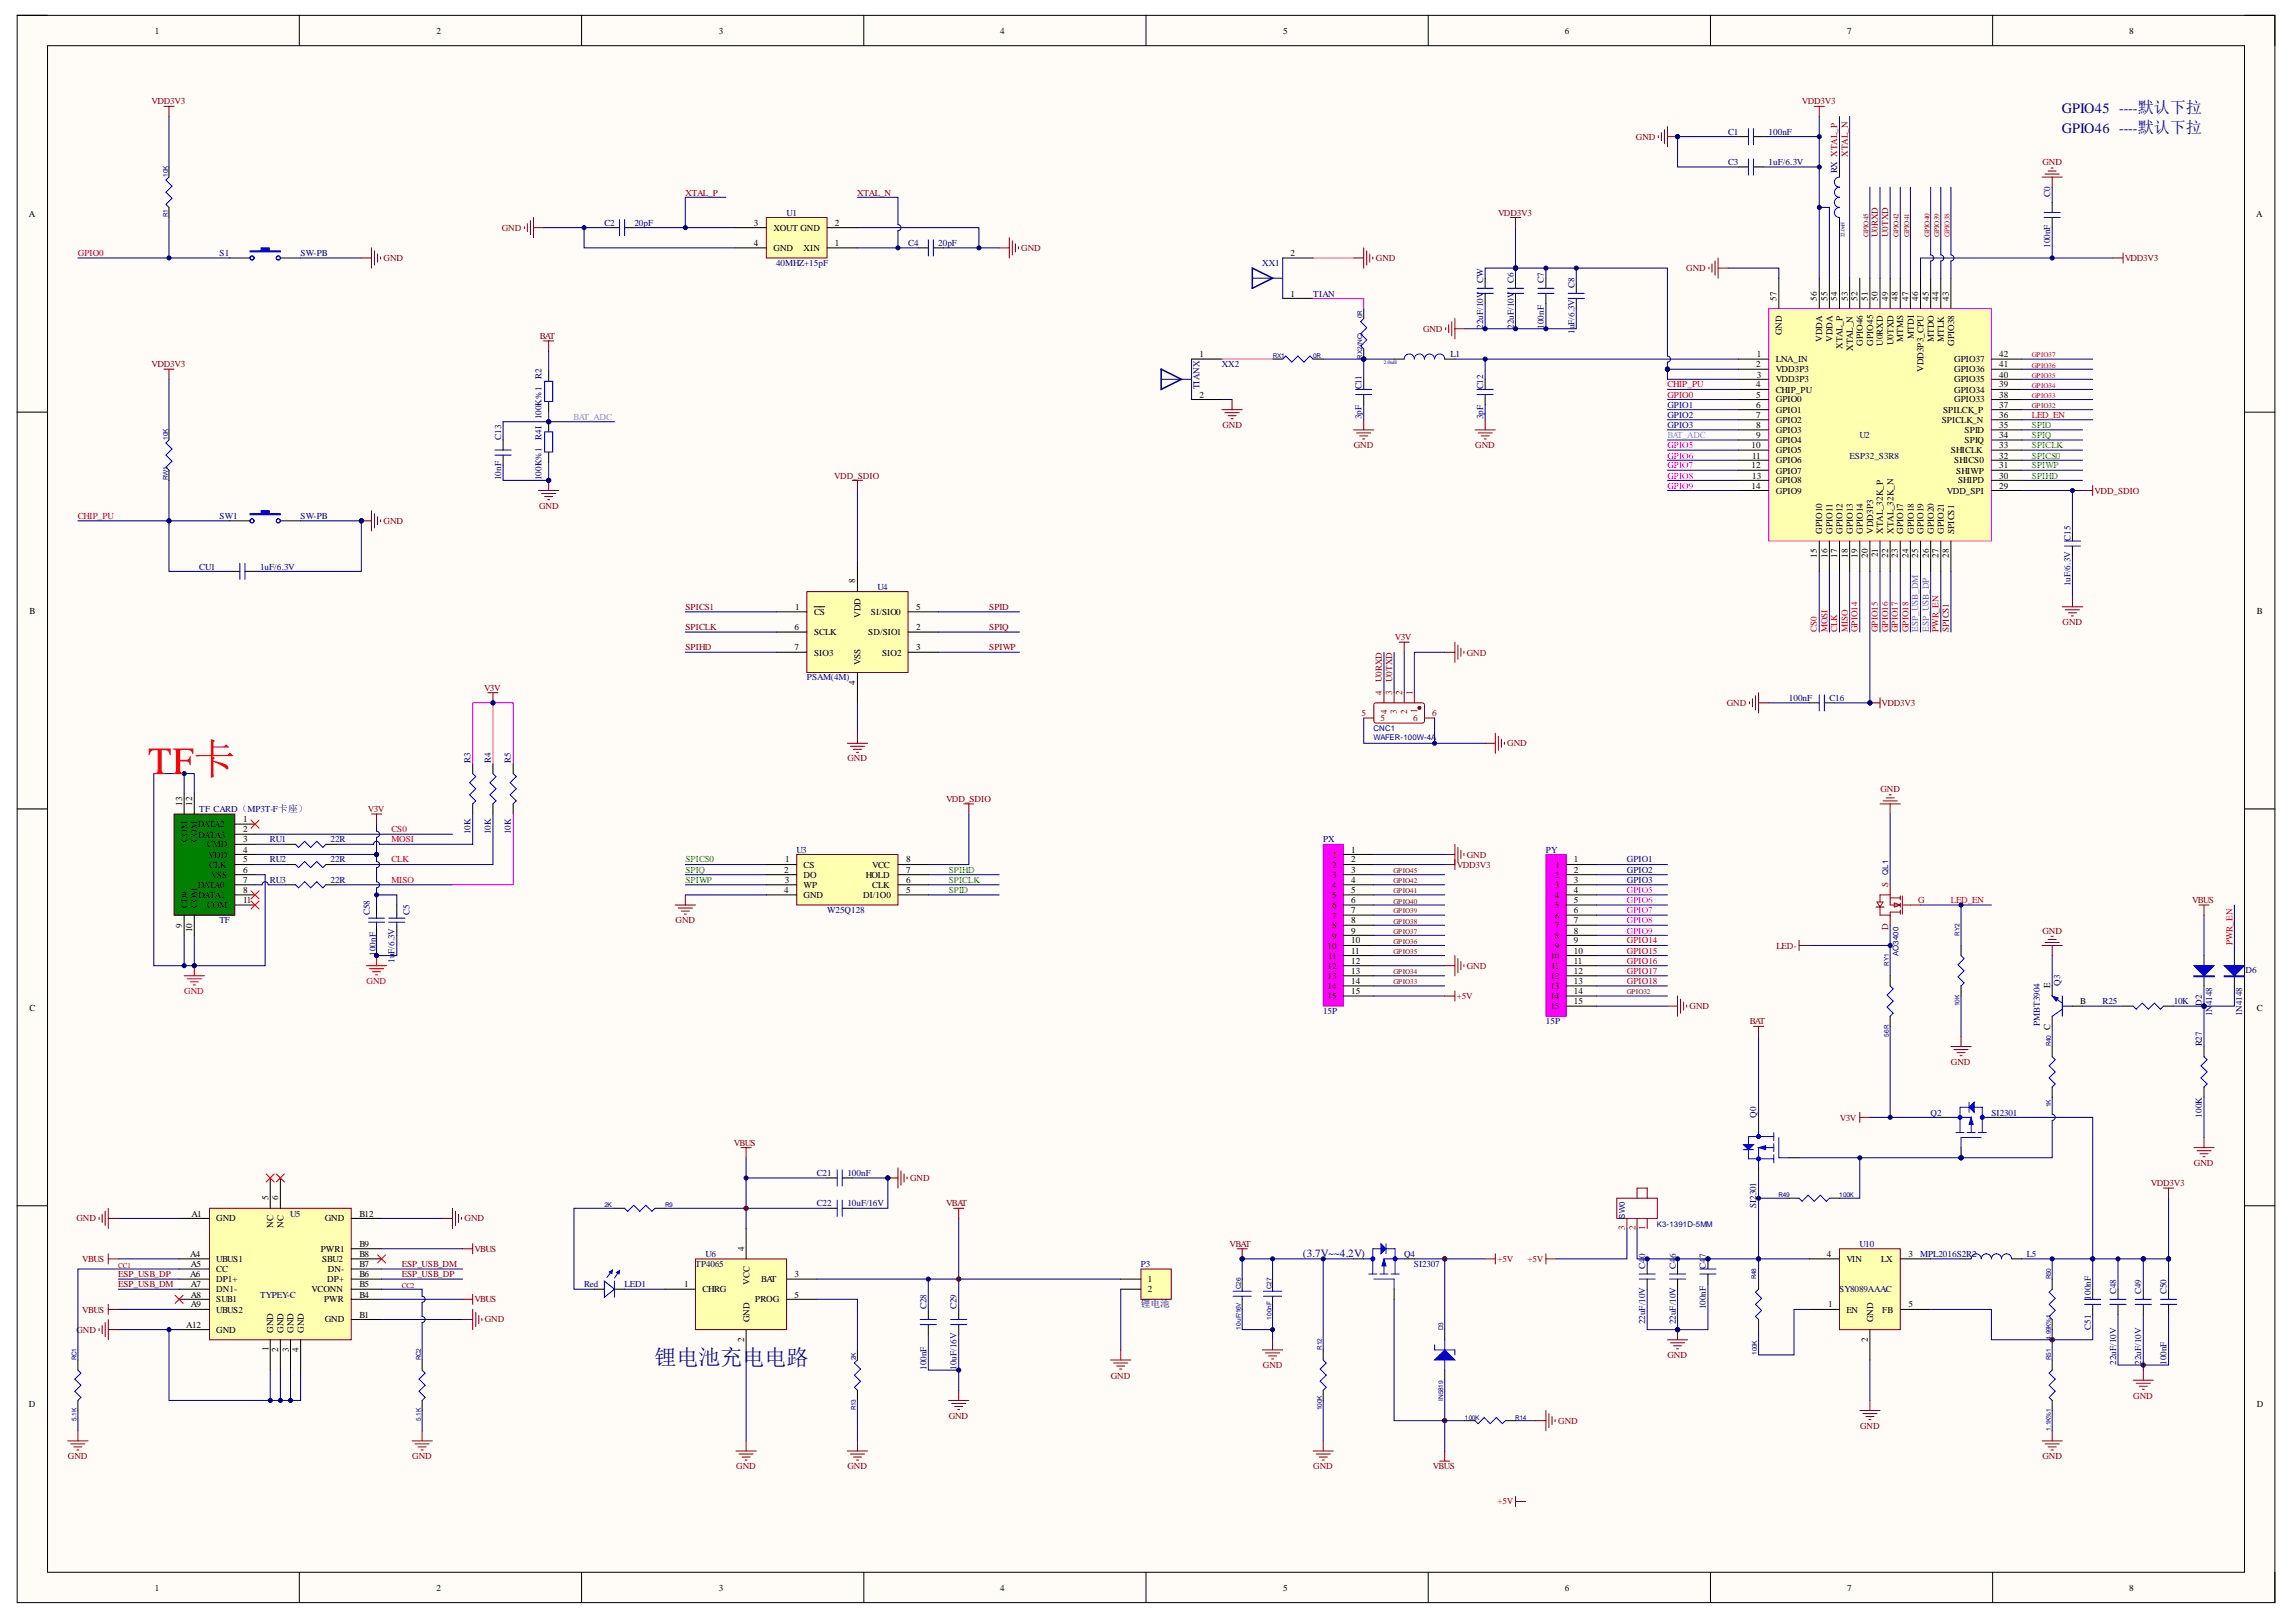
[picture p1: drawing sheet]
<svg xmlns="http://www.w3.org/2000/svg" width="297mm" height="210mm" viewBox="0 0 297 210" stroke-linecap="round" stroke-linejoin="round" font-family="sans-serif">
<defs><g id="words">
<text font-size="5.5" fill="#f00" x="25" y="100.1">卡</text>
<text font-size="5" fill="#f00" x="19.2" y="100.1">TF</text>
<text font-size="2.9" fill="#000080" x="84.7" y="176.6">锂电池充电电路</text>
<g font-size="2.1" fill="#000080">
<text x="276.6" y="14.6">默认下拉</text>
<text x="276.6" y="17.2">默认下拉</text>
</g>
<g font-size="1.9" fill="#000080">
<text x="266.8" y="14.6">GPIO45 ----</text>
<text x="266.8" y="17.2">GPIO46 ----</text>
</g>
<text font-size="1.4" fill="#000080" x="168.5" y="162.6">(3.7V~~4.2V)</text>
<text font-size="1.3" fill="#000080" x="147.6" y="169.2">锂电池</text>
<g font-size="1.2">
<text x="20" y="4.4">1</text>
<text x="56.5" y="4.4">2</text>
<text x="93" y="4.4">3</text>
<text x="129.4" y="4.4">4</text>
<text x="166" y="4.4">5</text>
<text x="202.4" y="4.4">6</text>
<text x="239" y="4.4">7</text>
<text x="275.5" y="4.4">8</text>
<text x="3.7" y="28.1">A</text>
<text x="97.5" y="29.2">3</text>
<text x="100.1" y="29.9">XOUT GND</text>
<text x="108" y="29.2">2</text>
<text x="291.9" y="28.1">A</text>
<text x="97.5" y="31.8">4</text>
<text x="100.1" y="32.5">GND</text>
<text x="104" y="32.5">XIN</text>
<text x="108" y="31.8">1</text>
<text x="166.9" y="33.2">2</text>
<text x="166.9" y="38.4">1</text>
<text x="229.8" y="38.9" transform="rotate(-90 229.8 38.9)">57</text>
<text x="235.1" y="38.9" transform="rotate(-90 235.1 38.9)">56</text>
<text x="236.4" y="38.9" transform="rotate(-90 236.4 38.9)">55</text>
<text x="237.7" y="38.9" transform="rotate(-90 237.7 38.9)">54</text>
<text x="239" y="38.9" transform="rotate(-90 239 38.9)">53</text>
<text x="240.3" y="38.9" transform="rotate(-90 240.3 38.9)">52</text>
<text x="241.7" y="38.9" transform="rotate(-90 241.7 38.9)">51</text>
<text x="242.9" y="38.9" transform="rotate(-90 242.9 38.9)">50</text>
<text x="244.3" y="38.9" transform="rotate(-90 244.3 38.9)">49</text>
<text x="245.5" y="38.9" transform="rotate(-90 245.5 38.9)">48</text>
<text x="246.9" y="38.9" transform="rotate(-90 246.9 38.9)">47</text>
<text x="248.2" y="38.9" transform="rotate(-90 248.2 38.9)">46</text>
<text x="249.5" y="38.9" transform="rotate(-90 249.5 38.9)">45</text>
<text x="250.8" y="38.9" transform="rotate(-90 250.8 38.9)">44</text>
<text x="252.1" y="38.9" transform="rotate(-90 252.1 38.9)">43</text>
<text x="155.2" y="46.3">1</text>
<text x="227.2" y="47.5">2</text>
<text x="227.3" y="46.3">1</text>
<text x="229.7" y="46.9">LNA_IN</text>
<text x="230.5" y="43.4" transform="rotate(-90 230.5 43.4)">GND</text>
<text x="235.7" y="44.2" transform="rotate(-90 235.7 44.2)">VDDA</text>
<text x="237.1" y="44.2" transform="rotate(-90 237.1 44.2)">VDDA</text>
<text x="238.4" y="45.2" transform="rotate(-90 238.4 45.2)">XTAL_P</text>
<text x="239.7" y="45.4" transform="rotate(-90 239.7 45.4)">XTAL_N</text>
<text x="241" y="44.7" transform="rotate(-90 241 44.7)">GPIO46</text>
<text x="242.3" y="44.7" transform="rotate(-90 242.3 44.7)">GPIO45</text>
<text x="243.6" y="44.7" transform="rotate(-90 243.6 44.7)">U0RXD</text>
<text x="245" y="44.7" transform="rotate(-90 245 44.7)">U0TXD</text>
<text x="246.2" y="44.2" transform="rotate(-90 246.2 44.2)">MTMS</text>
<text x="247.6" y="43.8" transform="rotate(-90 247.6 43.8)">MTDI</text>
<text x="250.2" y="44.2" transform="rotate(-90 250.2 44.2)">MTDO</text>
<text x="251.5" y="44.2" transform="rotate(-90 251.5 44.2)">MTLK</text>
<text x="252.8" y="44.7" transform="rotate(-90 252.8 44.7)">GPIO38</text>
<text x="252.8" y="46.9">GPIO37</text>
<text x="258.6" y="47.5">41</text>
<text x="258.6" y="46.3">42</text>
<text x="155.2" y="51.5">2</text>
<text x="227.2" y="50.1">4</text>
<text x="227.2" y="51.5">5</text>
<text x="227.2" y="52.8">6</text>
<text x="227.3" y="48.9">3</text>
<text x="229.7" y="48.2">VDD3P3</text>
<text x="229.7" y="49.5">VDD3P3</text>
<text x="229.7" y="50.8">CHIP_PU</text>
<text x="229.7" y="52.1">GPIO0</text>
<text x="229.7" y="53.4">GPIO1</text>
<text x="248.8" y="48.1" transform="rotate(-90 248.8 48.1)">VDD3P3_CPU</text>
<text x="251.4" y="53.4">SPILCK_P</text>
<text x="252.8" y="52.1">GPIO33</text>
<text x="252.8" y="50.8">GPIO34</text>
<text x="252.8" y="49.5">GPIO35</text>
<text x="252.8" y="48.2">GPIO36</text>
<text x="258.6" y="52.8">37</text>
<text x="258.6" y="51.5">38</text>
<text x="258.6" y="50.1">39</text>
<text x="258.6" y="48.9">40</text>
<text x="226.6" y="58">10</text>
<text x="226.7" y="59.3">11</text>
<text x="227.2" y="54.1">7</text>
<text x="227.2" y="55.4">8</text>
<text x="227.2" y="56.7">9</text>
<text x="229.7" y="54.7">GPIO2</text>
<text x="229.7" y="56.1">GPIO3</text>
<text x="229.7" y="57.3">GPIO4</text>
<text x="229.7" y="58.7">GPIO5</text>
<text x="229.7" y="59.9">GPIO6</text>
<text x="251.2" y="54.7">SPICLK_N</text>
<text x="252.4" y="58.7">SHICLK</text>
<text x="252.8" y="59.9">SHICS0</text>
<text x="254.2" y="57.3">SPIQ</text>
<text x="254.2" y="56.1">SPID</text>
<text x="258.6" y="59.3">32</text>
<text x="258.6" y="58">33</text>
<text x="258.6" y="56.7">34</text>
<text x="258.6" y="55.4">35</text>
<text x="258.6" y="54.1">36</text>
<text x="226.6" y="60.6">12</text>
<text x="226.6" y="63.2">14</text>
<text x="226.7" y="62">13</text>
<text x="229.7" y="61.3">GPIO7</text>
<text x="229.7" y="62.6">GPIO8</text>
<text x="229.7" y="63.9">GPIO9</text>
<text x="251.9" y="63.9">VDD_SPI</text>
<text x="253.1" y="61.3">SHIWP</text>
<text x="253.3" y="62.6">SHIPD</text>
<text x="258.6" y="63.2">29</text>
<text x="258.6" y="62">30</text>
<text x="258.6" y="60.6">31</text>
<text x="235.7" y="69.1" transform="rotate(-90 235.7 69.1)">GPIO10</text>
<text x="237.1" y="69.1" transform="rotate(-90 237.1 69.1)">GPIO11</text>
<text x="238.4" y="69.1" transform="rotate(-90 238.4 69.1)">GPIO12</text>
<text x="239.7" y="69.1" transform="rotate(-90 239.7 69.1)">GPIO13</text>
<text x="241" y="69.1" transform="rotate(-90 241 69.1)">GPIO14</text>
<text x="242.3" y="69.1" transform="rotate(-90 242.3 69.1)">VDD3P3</text>
<text x="243.6" y="69.1" transform="rotate(-90 243.6 69.1)">XTAL_32K_P</text>
<text x="245" y="69.1" transform="rotate(-90 245 69.1)">XTAL_32K_N</text>
<text x="246.2" y="69.1" transform="rotate(-90 246.2 69.1)">GPIO17</text>
<text x="247.6" y="69.1" transform="rotate(-90 247.6 69.1)">GPIO18</text>
<text x="248.8" y="69.1" transform="rotate(-90 248.8 69.1)">GPIO19</text>
<text x="250.2" y="69.1" transform="rotate(-90 250.2 69.1)">GPIO20</text>
<text x="251.5" y="69.1" transform="rotate(-90 251.5 69.1)">GPIO21</text>
<text x="252.8" y="69.1" transform="rotate(-90 252.8 69.1)">SPICS1</text>
<text x="110.6" y="75.5" transform="rotate(-90 110.6 75.5)">8</text>
<text x="235.1" y="72.2" transform="rotate(-90 235.1 72.2)">15</text>
<text x="236.4" y="72.2" transform="rotate(-90 236.4 72.2)">16</text>
<text x="237.7" y="72.2" transform="rotate(-90 237.7 72.2)">17</text>
<text x="239" y="72.2" transform="rotate(-90 239 72.2)">18</text>
<text x="240.3" y="72.2" transform="rotate(-90 240.3 72.2)">19</text>
<text x="241.7" y="72.2" transform="rotate(-90 241.7 72.2)">20</text>
<text x="242.9" y="72.1" transform="rotate(-90 242.9 72.1)">21</text>
<text x="244.3" y="72.2" transform="rotate(-90 244.3 72.2)">22</text>
<text x="245.5" y="72.2" transform="rotate(-90 245.5 72.2)">23</text>
<text x="246.9" y="72.2" transform="rotate(-90 246.9 72.2)">24</text>
<text x="248.2" y="72.2" transform="rotate(-90 248.2 72.2)">25</text>
<text x="249.5" y="72.2" transform="rotate(-90 249.5 72.2)">26</text>
<text x="250.8" y="72.2" transform="rotate(-90 250.8 72.2)">27</text>
<text x="252.1" y="72.2" transform="rotate(-90 252.1 72.2)">28</text>
<text x="3.8" y="79.4">B</text>
<text x="102.8" y="81.6">6</text>
<text x="102.9" y="78.9">1</text>
<text x="105.3" y="79.6">CS</text>
<text x="105.3" y="82.2">SCLK</text>
<text x="111.3" y="79.9" transform="rotate(-90 111.3 79.9)">VDD</text>
<text x="112.3" y="82.2">SD/SIO1</text>
<text x="112.7" y="79.6">SI/SIO0</text>
<text x="118.5" y="81.6">2</text>
<text x="118.5" y="78.9">5</text>
<text x="292" y="79.4">B</text>
<text x="102.8" y="84.2">7</text>
<text x="105.3" y="84.8">SIO3</text>
<text x="110.6" y="88.6" transform="rotate(-90 110.6 88.6)">4</text>
<text x="111.3" y="86.1" transform="rotate(-90 111.3 86.1)">VSS</text>
<text x="114.1" y="84.8">SIO2</text>
<text x="118.5" y="84.2">3</text>
<text x="23.6" y="104.3" transform="rotate(-90 23.6 104.3)">13</text>
<text x="24.9" y="104.3" transform="rotate(-90 24.9 104.3)">12</text>
<text x="25.6" y="107">DATA2</text>
<text x="31.4" y="106.4">1</text>
<text x="31.4" y="107.7">2</text>
<text x="24.3" y="108.9" transform="rotate(-90 24.3 108.9)">COM</text>
<text x="25.5" y="108.9" transform="rotate(-90 25.5 108.9)">COM</text>
<text x="25.7" y="108.4">DATA3</text>
<text x="26.8" y="109.7">CMD</text>
<text x="27" y="111">VDD</text>
<text x="27" y="112.3">CLK</text>
<text x="27.3" y="113.6">VSS</text>
<text x="31.4" y="109">3</text>
<text x="31.4" y="110.3">4</text>
<text x="31.4" y="111.6">5</text>
<text x="31.4" y="113">6</text>
<text x="101.4" y="113">2</text>
<text x="101.6" y="111.6">1</text>
<text x="104" y="112.3">CS</text>
<text x="104" y="113.6">DO</text>
<text x="112" y="113.6">HOLD</text>
<text x="112.8" y="112.3">VCC</text>
<text x="117.2" y="111.6">8</text>
<text x="117.2" y="113">7</text>
<text x="172.3" y="112.3">2</text>
<text x="172.3" y="113.6">3</text>
<text x="172.4" y="111">1</text>
<text x="174.8" y="110.3">1</text>
<text x="174.8" y="111.6">2</text>
<text x="174.8" y="113">3</text>
<text x="201.2" y="113.6">2</text>
<text x="201.3" y="112.3">1</text>
<text x="203.6" y="111.6">1</text>
<text x="203.6" y="113">2</text>
<text x="24.3" y="117.5" transform="rotate(-90 24.3 117.5)">CD#</text>
<text x="25.5" y="117.5" transform="rotate(-90 25.5 117.5)">COM</text>
<text x="25.6" y="114.9">DATA0</text>
<text x="25.7" y="116.3">DATA1</text>
<text x="26.8" y="117.5">COM</text>
<text x="31.4" y="114.2">7</text>
<text x="31.4" y="115.6">8</text>
<text x="31.4" y="116.8">11</text>
<text x="101.4" y="115.6">4</text>
<text x="101.5" y="114.2">3</text>
<text x="104" y="114.9">WP</text>
<text x="104" y="116.3">GND</text>
<text x="111.7" y="116.3">DI/1O0</text>
<text x="112.8" y="114.9">CLK</text>
<text x="117.2" y="114.2">6</text>
<text x="117.2" y="115.6">5</text>
<text x="172.3" y="114.9">4</text>
<text x="172.3" y="116.3">5</text>
<text x="172.3" y="117.5">6</text>
<text x="172.3" y="118.9">7</text>
<text x="174.8" y="114.2">4</text>
<text x="174.8" y="115.6">5</text>
<text x="174.8" y="116.8">6</text>
<text x="174.8" y="118.2">7</text>
<text x="174.8" y="119.5">8</text>
<text x="201.2" y="114.9">3</text>
<text x="201.2" y="116.3">4</text>
<text x="201.2" y="117.5">5</text>
<text x="201.2" y="118.9">6</text>
<text x="203.6" y="114.2">3</text>
<text x="203.6" y="115.6">4</text>
<text x="203.6" y="116.8">5</text>
<text x="203.6" y="118.2">6</text>
<text x="203.6" y="119.5">7</text>
<text x="23.6" y="120.1" transform="rotate(-90 23.6 120.1)">9</text>
<text x="24.9" y="120.6" transform="rotate(-90 24.9 120.6)">10</text>
<text x="171.8" y="122.8">10</text>
<text x="171.8" y="125.4">12</text>
<text x="171.8" y="124.1">11</text>
<text x="172.3" y="120.1">8</text>
<text x="172.3" y="121.5">9</text>
<text x="174.8" y="120.8">9</text>
<text x="174.8" y="122.1">10</text>
<text x="174.8" y="123.4">11</text>
<text x="174.8" y="124.7">12</text>
<text x="200.6" y="124.1">10</text>
<text x="200.7" y="125.4">11</text>
<text x="201.2" y="120.1">7</text>
<text x="201.2" y="121.5">8</text>
<text x="201.2" y="122.8">9</text>
<text x="203.6" y="120.8">8</text>
<text x="203.6" y="122.1">9</text>
<text x="203.6" y="123.4">10</text>
<text x="203.6" y="124.7">11</text>
<text x="3.8" y="130.8">C</text>
<text x="171.8" y="126.7">13</text>
<text x="171.8" y="128">14</text>
<text x="171.8" y="129.3">15</text>
<text x="174.8" y="126">13</text>
<text x="174.8" y="127.3">14</text>
<text x="174.8" y="128.7">15</text>
<text x="200.6" y="126.7">12</text>
<text x="200.6" y="128">13</text>
<text x="200.6" y="129.3">14</text>
<text x="200.6" y="130.6">15</text>
<text x="203.6" y="126">12</text>
<text x="203.6" y="127.3">13</text>
<text x="203.6" y="128.7">14</text>
<text x="203.6" y="129.9">15</text>
<text x="265.2" y="127.8" transform="rotate(-90 265.2 127.8)">E</text>
<text x="269.1" y="129.9">B</text>
<text x="292" y="130.8">C</text>
<text x="265.2" y="133.3" transform="rotate(-90 265.2 133.3)">C</text>
<text x="34.7" y="155.3" transform="rotate(-90 34.7 155.3)">5</text>
<text x="36" y="155.3" transform="rotate(-90 36 155.3)">6</text>
<text x="24.8" y="157.5">A1</text>
<text x="28" y="158">GND</text>
<text x="35.3" y="158.9" transform="rotate(-90 35.3 158.9)">NC</text>
<text x="36.7" y="158.9" transform="rotate(-90 36.7 158.9)">NC</text>
<text x="42" y="158">GND</text>
<text x="46.5" y="161.3">B9</text>
<text x="46.5" y="157.5">B12</text>
<text x="96.3" y="161.8" transform="rotate(-90 96.3 161.8)">4</text>
<text x="24.6" y="162.7">A4</text>
<text x="24.6" y="165.3">A6</text>
<text x="24.7" y="164">A5</text>
<text x="24.7" y="166.6">A7</text>
<text x="24.7" y="167.9">A8</text>
<text x="28" y="163.3">UBUS1</text>
<text x="28" y="164.6">CC</text>
<text x="28" y="165.9">DP1+</text>
<text x="28" y="167.2">DN1-</text>
<text x="40.3" y="167.2">VCONN</text>
<text x="41.5" y="162">PWR1</text>
<text x="41.7" y="163.3">SBU2</text>
<text x="42.3" y="165.9">DP+</text>
<text x="42.4" y="164.6">DN-</text>
<text x="46.5" y="167.9">B4</text>
<text x="46.5" y="166.6">B5</text>
<text x="46.5" y="165.3">B6</text>
<text x="46.5" y="164">B7</text>
<text x="46.5" y="162.7">B8</text>
<text x="88.5" y="166.6">1</text>
<text x="90.9" y="167.2">CHRG</text>
<text x="97" y="166.2" transform="rotate(-90 97 166.2)">VCC</text>
<text x="98.5" y="165.9">BAT</text>
<text x="102.8" y="167.9">5</text>
<text x="102.8" y="165.3">3</text>
<text x="148.5" y="165.9">1</text>
<text x="148.5" y="167.2">2</text>
<text x="236.3" y="162.7">4</text>
<text x="238.9" y="163.3">VIN</text>
<text x="243.3" y="163.3">LX</text>
<text x="246.9" y="162.7">3</text>
<text x="24.1" y="171.8">A12</text>
<text x="24.7" y="169.2">A9</text>
<text x="28" y="168.5">SUB1</text>
<text x="28" y="169.9">UBUS2</text>
<text x="28" y="172.5">GND</text>
<text x="35.3" y="172.5" transform="rotate(-90 35.3 172.5)">GND</text>
<text x="36.7" y="172.5" transform="rotate(-90 36.7 172.5)">GND</text>
<text x="38" y="172.5" transform="rotate(-90 38 172.5)">GND</text>
<text x="39.3" y="172.5" transform="rotate(-90 39.3 172.5)">GND</text>
<text x="41.9" y="168.5">PWR</text>
<text x="42" y="171.1">GND</text>
<text x="46.5" y="170.5">B1</text>
<text x="96.3" y="173.7" transform="rotate(-90 96.3 173.7)">2</text>
<text x="97" y="171.1" transform="rotate(-90 97 171.1)">GND</text>
<text x="97.7" y="168.5">PROG</text>
<text x="236.5" y="169.2">1</text>
<text x="238.9" y="169.9">EN</text>
<text x="241.7" y="173.7" transform="rotate(-90 241.7 173.7)">2</text>
<text x="242.3" y="171.1" transform="rotate(-90 242.3 171.1)">GND</text>
<text x="243.5" y="169.9">FB</text>
<text x="246.9" y="169.2">5</text>
<text x="34.7" y="174.8" transform="rotate(-90 34.7 174.8)">1</text>
<text x="36" y="174.9" transform="rotate(-90 36 174.9)">2</text>
<text x="37.4" y="174.9" transform="rotate(-90 37.4 174.9)">3</text>
<text x="38.6" y="174.9" transform="rotate(-90 38.6 174.9)">4</text>
<text x="3.7" y="182.1">D</text>
<text x="292" y="182.1">D</text>
<text x="20" y="205.8">1</text>
<text x="56.5" y="205.8">2</text>
<text x="93" y="205.8">3</text>
<text x="129.4" y="205.8">4</text>
<text x="166" y="205.8">5</text>
<text x="202.4" y="205.8">6</text>
<text x="239" y="205.8">7</text>
<text x="275.5" y="205.8">8</text>
</g>
<g font-size="1.2" fill="#800000">
<text x="19.6" y="13.5">VDD3V3</text>
<text x="233.1" y="13.5">VDD3V3</text>
<text x="211.7" y="18.1">GND</text>
<text x="239" y="20.3" transform="rotate(-90 239 20.3)">XTAL_N</text>
<text x="264.2" y="21.4">GND</text>
<text x="64.9" y="29.9">GND</text>
<text x="88.7" y="25.3">XTAL_P</text>
<text x="110.9" y="25.3">XTAL_N</text>
<text x="193.8" y="27.9">VDD3V3</text>
<text x="49.6" y="33.8">GND</text>
<text x="132.1" y="32.5">GND</text>
<text x="178" y="33.8">GND</text>
<text x="218.2" y="35.1">GND</text>
<text x="242.9" y="30.7" transform="rotate(-90 242.9 30.7)">U0RXD</text>
<text x="244.3" y="30.7" transform="rotate(-90 244.3 30.7)">U0TXD</text>
<text x="274.9" y="33.8">VDD3V3</text>
<text x="19.6" y="47.5">VDD3V3</text>
<text x="69.8" y="43.9">BAT</text>
<text x="184.1" y="43">GND</text>
<text x="158.1" y="55.4">GND</text>
<text x="175.1" y="58">GND</text>
<text x="190.9" y="58">GND</text>
<text x="69.7" y="65.8">GND</text>
<text x="107.9" y="62">VDD_SDIO</text>
<text x="271" y="63.9">VDD_SDIO</text>
<text x="49.6" y="67.8">GND</text>
<text x="88.7" y="81.6">SPICLK</text>
<text x="88.7" y="78.9">SPICS1</text>
<text x="128" y="81.6">SPIQ</text>
<text x="128" y="78.9">SPID</text>
<text x="180.5" y="82.8">V3V</text>
<text x="252.1" y="81.8" transform="rotate(-90 252.1 81.8)">SPICS1</text>
<text x="266.8" y="80.9">GND</text>
<text x="62.6" y="89.4">V3V</text>
<text x="88.7" y="84.2">SPIHD</text>
<text x="128" y="84.2">SPIWP</text>
<text x="178.8" y="88.3" transform="rotate(-90 178.8 88.3)">U0RXD</text>
<text x="180.1" y="88.3" transform="rotate(-90 180.1 88.3)">U0TXD</text>
<text x="189.8" y="84.8">GND</text>
<text x="223.4" y="91.3">GND</text>
<text x="243.4" y="91.3">VDD3V3</text>
<text x="109.6" y="98.5">GND</text>
<text x="195" y="96.6">GND</text>
<text x="47.6" y="105.1">V3V</text>
<text x="122.4" y="103.8">VDD_SDIO</text>
<text x="243.3" y="102.5">GND</text>
<text x="188.5" y="112.3">VDD3V3</text>
<text x="189.8" y="111">GND</text>
<text x="87.4" y="119.5">GND</text>
<text x="283.6" y="116.8">VBUS</text>
<text x="189.8" y="125.4">GND</text>
<text x="229.8" y="122.8">LED-</text>
<text x="264.2" y="120.8">GND</text>
<text x="188.5" y="129.3">+5V</text>
<text x="218.6" y="130.6">GND</text>
<text x="226.4" y="132.5">BAT</text>
<text x="252.4" y="137.8">GND</text>
<text x="94.9" y="148.3">VBUS</text>
<text x="238" y="145">V3V</text>
<text x="117.7" y="152.9">GND</text>
<text x="278.3" y="153.5">VDD3V3</text>
<text x="283.8" y="150.9">GND</text>
<text x="9.9" y="158">GND</text>
<text x="60.1" y="158">GND</text>
<text x="122.4" y="156.1">VBAT</text>
<text x="159.1" y="161.3">VBAT</text>
<text x="10.7" y="163.3">VBUS</text>
<text x="15.3" y="166.6">ESP_USB_DM</text>
<text x="15.3" y="165.3">ESP_USB_DP</text>
<text x="52" y="164">ESP_USB_DM</text>
<text x="52" y="165.3">ESP_USB_DP</text>
<text x="61.4" y="162">VBUS</text>
<text x="193.7" y="163.3">+5V</text>
<text x="197.6" y="163.3">+5V</text>
<text x="9.9" y="172.5">GND</text>
<text x="10.7" y="169.9">VBUS</text>
<text x="61.4" y="168.5">VBUS</text>
<text x="62.7" y="171.1">GND</text>
<text x="143.7" y="178.4">GND</text>
<text x="163.4" y="177">GND</text>
<text x="215.7" y="175.8">GND</text>
<text x="122.7" y="183.6">GND</text>
<text x="201.6" y="184.2">GND</text>
<text x="240.6" y="184.9">GND</text>
<text x="276" y="181">GND</text>
<text x="8.8" y="188.9">GND</text>
<text x="53.3" y="188.9">GND</text>
<text x="95.3" y="190.1">GND</text>
<text x="109.6" y="190.1">GND</text>
<text x="169.9" y="190.1">GND</text>
<text x="185.4" y="190.1">VBUS</text>
<text x="264.2" y="188.9">GND</text>
<text x="193.7" y="194.7">+5V</text>
</g>
<g font-size="1.2" fill="#000080">
<text x="223.6" y="17.5">C1</text>
<text x="228.8" y="17.5">100nF</text>
<text x="223.6" y="21.4">C3</text>
<text x="228.8" y="21.4">1uF/6.3V</text>
<text x="237.7" y="22.5" transform="rotate(-90 237.7 22.5)">RX XTAL_P</text>
<text x="78.2" y="29.2">C2</text>
<text x="82.1" y="29.2">20pF</text>
<text x="101.8" y="27.9">U1</text>
<text x="265.2" y="25.5" transform="rotate(-90 265.2 25.5)">C0</text>
<text x="28.4" y="33.2">S1</text>
<text x="38.9" y="33.2">SW-PB</text>
<text x="100.4" y="34.4">40MHZ+15pF</text>
<text x="117.5" y="31.8">C4</text>
<text x="121.4" y="31.8">20pF</text>
<text x="163.3" y="34.4">XX1</text>
<text x="265.2" y="32.1" transform="rotate(-90 265.2 32.1)">100nF</text>
<text x="169.9" y="38.4">TIAN</text>
<text x="191.9" y="36.6" transform="rotate(-90 191.9 36.6)">CW</text>
<text x="195.8" y="36.6" transform="rotate(-90 195.8 36.6)">C6</text>
<text x="199.7" y="36.6" transform="rotate(-90 199.7 36.6)">C7</text>
<text x="203.7" y="37.3" transform="rotate(-90 203.7 37.3)">C8</text>
<text x="158.1" y="47.5">XX2</text>
<text x="187.6" y="46.3">L1</text>
<text x="191.9" y="42.5" transform="rotate(-90 191.9 42.5)">22uF/10V</text>
<text x="195.8" y="42.5" transform="rotate(-90 195.8 42.5)">22uF/10V</text>
<text x="199.7" y="42.5" transform="rotate(-90 199.7 42.5)">100nF</text>
<text x="203.7" y="43.2" transform="rotate(-90 203.7 43.2)">1uF/6.3V</text>
<text x="70.1" y="49" transform="rotate(-90 70.1 49)">R2</text>
<text x="155.2" y="50.4" transform="rotate(-90 155.2 50.4)">TIANX</text>
<text x="176.2" y="50.4" transform="rotate(-90 176.2 50.4)">C11</text>
<text x="191.9" y="50.4" transform="rotate(-90 191.9 50.4)">C12</text>
<text x="64.8" y="56.9" transform="rotate(-90 64.8 56.9)">C13</text>
<text x="70.1" y="56.9" transform="rotate(-90 70.1 56.9)">R4I</text>
<text x="70.1" y="54.3" transform="rotate(-90 70.1 54.3)">100K%1</text>
<text x="176.2" y="54.3" transform="rotate(-90 176.2 54.3)">3pF</text>
<text x="191.9" y="54.3" transform="rotate(-90 191.9 54.3)">3pF</text>
<text x="215.7" y="54.1">GPIO2</text>
<text x="215.7" y="55.4">GPIO3</text>
<text x="239.3" y="59.3">ESP32_S3R8</text>
<text x="240.6" y="56.7">U2</text>
<text x="64.8" y="62.1" transform="rotate(-90 64.8 62.1)">10nF</text>
<text x="70.1" y="62.1" transform="rotate(-90 70.1 62.1)">100K%1</text>
<text x="28.4" y="67.1">SW1</text>
<text x="38.9" y="67.1">SW-PB</text>
<text x="267.9" y="70" transform="rotate(-90 267.9 70)">C15</text>
<text x="25.8" y="73.7">CU1</text>
<text x="33.6" y="73.7">1uF/6.3V</text>
<text x="113.5" y="76.3">U4</text>
<text x="267.9" y="75.9" transform="rotate(-90 267.9 75.9)">1uF/6.3V</text>
<text x="104.4" y="88.1">PSAM(4M)</text>
<text x="231.4" y="90.7">100nF</text>
<text x="236.7" y="90.7">C16</text>
<text x="60.9" y="98.8" transform="rotate(-90 60.9 98.8)">R3</text>
<text x="63.5" y="98.8" transform="rotate(-90 63.5 98.8)">R4</text>
<text x="66.1" y="98.8" transform="rotate(-90 66.1 98.8)">R5</text>
<text x="25.8" y="105">TF CARD（MP3T-F卡座）</text>
<text x="60.9" y="108" transform="rotate(-90 60.9 108)">10K</text>
<text x="63.5" y="108" transform="rotate(-90 63.5 108)">10K</text>
<text x="66.1" y="108" transform="rotate(-90 66.1 108)">10K</text>
<text x="34.9" y="109">RU1</text>
<text x="34.9" y="111.6">RU2</text>
<text x="42.8" y="109">22R</text>
<text x="42.8" y="111.6">22R</text>
<text x="103" y="110.3">U3</text>
<text x="171.2" y="109">PX</text>
<text x="200" y="110.3">PY</text>
<text x="210.5" y="113">GPIO2</text>
<text x="28.4" y="119.5">TF</text>
<text x="34.9" y="114.2">RU3</text>
<text x="42.8" y="114.2">22R</text>
<text x="47.8" y="118.4" transform="rotate(-90 47.8 118.4)">C58</text>
<text x="53" y="118.4" transform="rotate(-90 53 118.4)">C5</text>
<text x="107" y="118.2">W25Q128</text>
<text x="210.5" y="114.2">GPIO3</text>
<text x="48.6" y="123.7" transform="rotate(-90 48.6 123.7)">100nF</text>
<text x="51.1" y="124.6" transform="rotate(-90 51.1 124.6)">1u</text>
<text x="51.1" y="123.4" transform="rotate(-90 51.1 123.4)">F/6.3V</text>
<text x="290.5" y="125.9">D6</text>
<text x="171.2" y="131.3">15P</text>
<text x="266.5" y="127.6" transform="rotate(-90 266.5 127.6)">Q3</text>
<text x="272" y="129.9">R25</text>
<text x="281.2" y="129.9">10K</text>
<text x="284.9" y="130.2" transform="rotate(-90 284.9 130.2)">D2</text>
<text x="286.2" y="131.5" transform="rotate(-90 286.2 131.5)">1N</text>
<text x="286.2" y="130.1" transform="rotate(-90 286.2 130.1)">4148</text>
<text x="290.1" y="131.5" transform="rotate(-90 290.1 131.5)">1N4148</text>
<text x="200" y="132.5">15P</text>
<text x="263.9" y="132.8" transform="rotate(-90 263.9 132.8)">PMBT3904</text>
<text x="284.9" y="135.4" transform="rotate(-90 284.9 135.4)">R27</text>
<text x="227.2" y="144.6" transform="rotate(-90 227.2 144.6)">Q0</text>
<text x="249.8" y="144.4">Q2</text>
<text x="257.6" y="144.4">SI2301</text>
<text x="284.9" y="144.6" transform="rotate(-90 284.9 144.6)">100K</text>
<text x="105.7" y="152.2">C21</text>
<text x="109.6" y="152.2">100nF</text>
<text x="37.5" y="157.5">U5</text>
<text x="105.7" y="156.1">C22</text>
<text x="109.6" y="156.1">10uF/16V</text>
<text x="227.2" y="156.4" transform="rotate(-90 227.2 156.4)">SI2301</text>
<text x="240.6" y="161.3">U10</text>
<text x="33.6" y="167.9">TYPEY-C</text>
<text x="75.6" y="166.6">Red</text>
<text x="80.8" y="166.6">LED1</text>
<text x="89.9" y="164">TP4065</text>
<text x="91.3" y="162.7">U6</text>
<text x="147.6" y="164">P3</text>
<text x="181.6" y="162.7">Q4</text>
<text x="182.9" y="164">SI2307</text>
<text x="212.8" y="164.2" transform="rotate(-90 212.8 164.2)">C4</text>
<text x="212.8" y="162.9" transform="rotate(-90 212.8 162.9)">0</text>
<text x="216.8" y="164.2" transform="rotate(-90 216.8 164.2)">C4</text>
<text x="216.8" y="162.9" transform="rotate(-90 216.8 162.9)">6</text>
<text x="220.7" y="164.2" transform="rotate(-90 220.7 164.2)">C4</text>
<text x="220.7" y="162.9" transform="rotate(-90 220.7 162.9)">7</text>
<text x="237.9" y="167.2">SY8089AAAC</text>
<text x="248.4" y="162.7">MPL2016S2R2</text>
<text x="262.2" y="162.7">L5</text>
<text x="273.8" y="167.5" transform="rotate(-90 273.8 167.5)">C48</text>
<text x="277" y="167.5" transform="rotate(-90 277 167.5)">C49</text>
<text x="280.3" y="167.5" transform="rotate(-90 280.3 167.5)">C50</text>
<text x="119.9" y="169.4" transform="rotate(-90 119.9 169.4)">C28</text>
<text x="123.7" y="169.4" transform="rotate(-90 123.7 169.4)">C29</text>
<text x="212.8" y="171.4" transform="rotate(-90 212.8 171.4)">22uF/10V</text>
<text x="216.8" y="171.4" transform="rotate(-90 216.8 171.4)">22uF/10V</text>
<text x="220.7" y="169.4" transform="rotate(-90 220.7 169.4)">100nF</text>
<text x="270.5" y="172.1" transform="rotate(-90 270.5 172.1)">C51</text>
<text x="270.5" y="168.2" transform="rotate(-90 270.5 168.2)">100nF</text>
<text x="119.9" y="177.3" transform="rotate(-90 119.9 177.3)">100nF</text>
<text x="123.7" y="177.3" transform="rotate(-90 123.7 177.3)">10uF/16V</text>
<text x="273.8" y="176.6" transform="rotate(-90 273.8 176.6)">22uF/10V</text>
<text x="277" y="176.6" transform="rotate(-90 277 176.6)">22uF/10V</text>
<text x="280.3" y="176.6" transform="rotate(-90 280.3 176.6)">100nF</text>
</g>
<g font-size="1.2" fill="#f00">
<text x="10.1" y="33.2">GPIO0</text>
<text x="215.7" y="50.1">CHIP_PU</text>
<text x="215.7" y="51.5">GPIO0</text>
<text x="262.9" y="54.1">LED_EN</text>
<text x="10.1" y="67.1">CHIP_PU</text>
<text x="235.1" y="81.8" transform="rotate(-90 235.1 81.8)">CS0</text>
<text x="236.4" y="81.8" transform="rotate(-90 236.4 81.8)">MOSI</text>
<text x="237.7" y="81.8" transform="rotate(-90 237.7 81.8)">CLK</text>
<text x="239" y="81.8" transform="rotate(-90 239 81.8)">MISO</text>
<text x="240.3" y="81.8" transform="rotate(-90 240.3 81.8)">GPIO14</text>
<text x="242.9" y="81.8" transform="rotate(-90 242.9 81.8)">GPIO15</text>
<text x="244.3" y="81.8" transform="rotate(-90 244.3 81.8)">GPIO16</text>
<text x="245.5" y="81.8" transform="rotate(-90 245.5 81.8)">GPIO17</text>
<text x="246.9" y="81.8" transform="rotate(-90 246.9 81.8)">GPIO18</text>
<text x="250.8" y="81.8" transform="rotate(-90 250.8 81.8)">PWR_EN</text>
<text x="50.6" y="107.7">CS0</text>
<text x="50.6" y="109">MOSI</text>
<text x="50.6" y="111.6">CLK</text>
<text x="50.6" y="114.2">MISO</text>
<text x="252.4" y="116.8">LED_EN</text>
<text x="210.5" y="124.7">GPIO16</text>
<text x="210.5" y="123.4">GPIO15</text>
<text x="210.5" y="122.1">GPIO14</text>
<text x="288.8" y="122.3" transform="rotate(-90 288.8 122.3)">PWR_EN</text>
<text x="23.8" y="128.7">GND</text>
<text x="47.4" y="127.3">GND</text>
<text x="210.5" y="126">GPIO17</text>
<text x="210.5" y="127.3">GPIO18</text>
</g>
<g font-size="1.2" fill="#0000b4">
<text x="215.7" y="52.8">GPIO1</text>
<text x="210.5" y="111.6">GPIO1</text>
</g>
<g font-size="1.2" fill="#0ff">
<text x="74.2" y="54.4">BAT_ADC</text>
<text x="215.7" y="56.7">BAT_ADC</text>
</g>
<g font-size="1.2" fill="#f0f">
<text x="215.7" y="58">GPIO5</text>
<text x="215.7" y="59.3">GPIO6</text>
<text x="215.7" y="60.6">GPIO7</text>
<text x="215.7" y="62">GPIO8</text>
<text x="215.7" y="63.2">GPIO9</text>
<text x="210.5" y="119.5">GPIO8</text>
<text x="210.5" y="118.2">GPIO7</text>
<text x="210.5" y="116.8">GPIO6</text>
<text x="210.5" y="115.6">GPIO5</text>
<text x="210.5" y="120.8">GPIO9</text>
</g>
<g font-size="1.2" fill="#00bf00">
<text x="262.9" y="59.3">SPICS0</text>
<text x="262.9" y="58">SPICLK</text>
<text x="262.9" y="56.7">SPIQ</text>
<text x="262.9" y="55.4">SPID</text>
<text x="262.9" y="62">SPIHD</text>
<text x="262.9" y="60.6">SPIWP</text>
<text x="88.7" y="111.6">SPICS0</text>
<text x="88.7" y="113">SPIQ</text>
<text x="122.7" y="113">SPIHD</text>
<text x="88.7" y="114.2">SPIWP</text>
<text x="122.7" y="114.2">SPICLK</text>
<text x="122.7" y="115.6">SPID</text>
</g>
<g font-size="1.2" fill="#8a20db">
<text x="248.2" y="81.8" transform="rotate(-90 248.2 81.8)">ESP_USB_DM</text>
<text x="249.5" y="81.8" transform="rotate(-90 249.5 81.8)">ESP_USB_DP</text>
</g>
<g font-size="1.2" fill="#800">
<text x="178.8" y="89.9" transform="rotate(-90 178.8 89.9)">4</text>
<text x="180.1" y="89.9" transform="rotate(-90 180.1 89.9)">3</text>
<text x="181.4" y="89.9" transform="rotate(-90 181.4 89.9)">2</text>
<text x="182.7" y="89.9" transform="rotate(-90 182.7 89.9)">1</text>
<text x="176.2" y="92.7">5</text>
<text x="178.6" y="93.3">5</text>
<text x="179.4" y="92.4" transform="rotate(-90 179.4 92.4)">4</text>
<text x="180.7" y="92.4" transform="rotate(-90 180.7 92.4)">3</text>
<text x="182.1" y="92.4" transform="rotate(-90 182.1 92.4)">2</text>
<text x="182.8" y="93.3">6</text>
<text x="183.3" y="92.3" transform="rotate(-90 183.3 92.3)">1</text>
<text x="185.3" y="92.7">6</text>
<text x="244.3" y="114.7" transform="rotate(-90 244.3 114.7)">S</text>
<text x="248.2" y="116.8">G</text>
<text x="244.3" y="120.3" transform="rotate(-90 244.3 120.3)">D</text>
<text x="210.2" y="159.2" transform="rotate(-90 210.2 159.2)">3</text>
<text x="211.6" y="159.2" transform="rotate(-90 211.6 159.2)">2</text>
<text x="212.8" y="159.1" transform="rotate(-90 212.8 159.1)">1</text>
</g>
<g font-size="1" fill="#000080">
<text x="177.7" y="94.6">CNC1</text>
<text x="177.7" y="95.7">WAFER-100W-4A</text>
<text x="244.3" y="113.2" transform="rotate(-90 244.3 113.2)">QL1</text>
<text x="245.6" y="123.7" transform="rotate(-90 245.6 123.7)">AO3400</text>
<text x="210.2" y="157.7" transform="rotate(-90 210.2 157.7)">SW0</text>
<text x="214.4" y="158.8">K3-1391D-5MM</text>
</g>
<g font-size=".9" fill="#800000">
<text x="241.7" y="30.7" transform="rotate(-90 241.7 30.7)">GPIO45</text>
<text x="245.6" y="30.7" transform="rotate(-90 245.6 30.7)">GPIO42</text>
<text x="247" y="30.7" transform="rotate(-90 247 30.7)">GPIO41</text>
<text x="249.6" y="30.7" transform="rotate(-90 249.6 30.7)">GPIO40</text>
<text x="250.9" y="30.7" transform="rotate(-90 250.9 30.7)">GPIO39</text>
<text x="262.9" y="52.8">GPIO32</text>
<text x="180.3" y="113">GPIO45</text>
<text x="180.3" y="114.3">GPIO42</text>
<text x="180.3" y="115.6">GPIO41</text>
<text x="180.3" y="116.9">GPIO40</text>
<text x="180.3" y="118.2">GPIO39</text>
<text x="180.3" y="119.5">GPIO38</text>
<text x="180.3" y="123.4">GPIO35</text>
<text x="180.3" y="122.2">GPIO36</text>
<text x="180.3" y="120.8">GPIO37</text>
<text x="180.3" y="127.4">GPIO33</text>
<text x="180.3" y="126">GPIO34</text>
<text x="210.5" y="128.7">GPIO32</text>
<text x="15.3" y="164">CC1</text>
<text x="52" y="166.7">CC2</text>
</g>
<g font-size=".9" fill="#f00">
<text x="252.2" y="30.7" transform="rotate(-90 252.2 30.7)">GPIO38</text>
<text x="262.9" y="47.6">GPIO36</text>
<text x="262.9" y="46.3">GPIO37</text>
<text x="262.9" y="51.5">GPIO33</text>
<text x="262.9" y="50.2">GPIO34</text>
<text x="262.9" y="48.9">GPIO35</text>
</g>
<g font-size=".8" fill="#000080">
<text x="21.7" y="22.9" transform="rotate(-90 21.7 22.9)">10K</text>
<text x="21.7" y="28.1" transform="rotate(-90 21.7 28.1)">R1</text>
<text x="176.2" y="41.2" transform="rotate(-90 176.2 41.2)">0R</text>
<text x="164.7" y="46.3">RX1</text>
<text x="169.9" y="46.3">0R</text>
<text x="176.2" y="46.4" transform="rotate(-90 176.2 46.4)">RX2(NC)</text>
<text x="21.7" y="56.9" transform="rotate(-90 21.7 56.9)">10K</text>
<text x="21.7" y="62.1" transform="rotate(-90 21.7 62.1)">RW1</text>
<text x="244.4" y="124.9" transform="rotate(-90 244.4 124.9)">RY1</text>
<text x="253.5" y="121.1" transform="rotate(-90 253.5 121.1)">RY2</text>
<text x="253.5" y="130.2" transform="rotate(-90 253.5 130.2)">10K</text>
<text x="244.4" y="134.2" transform="rotate(-90 244.4 134.2)">56R</text>
<text x="265.3" y="135.4" transform="rotate(-90 265.3 135.4)">R40</text>
<text x="265.3" y="143.3" transform="rotate(-90 265.3 143.3)">1K</text>
<text x="230.1" y="154.9">R49</text>
<text x="237.9" y="154.9">100K</text>
<text x="78.2" y="156.2">2K</text>
<text x="86" y="156.2">R9</text>
<text x="160.5" y="166.8" transform="rotate(-90 160.5 166.8)">C26</text>
<text x="164.5" y="166.8" transform="rotate(-90 164.5 166.8)">C27</text>
<text x="227.2" y="165.6" transform="rotate(-90 227.2 165.6)">R48</text>
<text x="265.3" y="165.6" transform="rotate(-90 265.3 165.6)">R50</text>
<text x="160.5" y="172.1" transform="rotate(-90 160.5 172.1)">10uF/16V</text>
<text x="164.5" y="170.8" transform="rotate(-90 164.5 170.8)">100nF</text>
<text x="186.7" y="172.1" transform="rotate(-90 186.7 172.1)">D3</text>
<text x="265.3" y="173.4" transform="rotate(-90 265.3 173.4)">4.99K%1</text>
<text x="9.9" y="176" transform="rotate(-90 9.9 176)">RC1</text>
<text x="54.4" y="176" transform="rotate(-90 54.4 176)">RC2</text>
<text x="110.7" y="176" transform="rotate(-90 110.7 176)">2K</text>
<text x="171" y="174.7" transform="rotate(-90 171 174.7)">R12</text>
<text x="227.3" y="175.4" transform="rotate(-90 227.3 175.4)">100K</text>
<text x="265.3" y="176" transform="rotate(-90 265.3 176)">R51</text>
<text x="9.9" y="183.9" transform="rotate(-90 9.9 183.9)">5.1K</text>
<text x="54.4" y="183.9" transform="rotate(-90 54.4 183.9)">5.1K</text>
<text x="110.7" y="182.5" transform="rotate(-90 110.7 182.5)">R13</text>
<text x="171" y="182.5" transform="rotate(-90 171 182.5)">100K</text>
<text x="186.7" y="181.3" transform="rotate(-90 186.7 181.3)">IN5819</text>
<text x="189.5" y="183.7">100K</text>
<text x="196" y="183.7">R14</text>
<text x="265.3" y="185.1" transform="rotate(-90 265.3 185.1)">1.1K%1</text>
</g>
<g font-size=".7" fill="#000080">
<text x="238.6" y="30.7" transform="rotate(-90 238.6 30.7)">22.0nH</text>
<text x="179" y="47.1">2.0nH</text>
</g>
</g></defs>
<path d="M2.2 2h292.1v205.4h-292.1z" fill-rule="evenodd" fill="#fffcf8"/>
<path d="M2.2 2h292.1v205.4h-292.1z" fill="none" stroke="#000" stroke-width=".13"/>
<path d="M6.1 5.9h284.3v197.6h-284.3z" fill-rule="evenodd" fill="#fffcf8"/>
<g fill="none" stroke="#000" stroke-width=".13">
<path d="M2.2 2h3.9M6.1 5.9h284.3v197.6h-284.3zM38.7 2v3.9M75.2 2v3.9M111.7 2v3.9M148.3 2v3.9M184.8 2v3.9M221.3 2v3.9M257.8 2v3.9M290.4 2h3.9v3.9M2.2 53.3h3.9M290.4 53.3h3.9"/>
<path d="M2.2 104.7h3.9M290.4 104.7h3.9M2.2 156h3.9M290.4 156h3.9M38.7 203.5v3.9M75.2 203.5v3.9M111.8 203.5v3.9M148.3 203.5v3.9M184.8 203.5v3.9M221.3 203.5v3.9M257.8 203.5v3.9M294.3 203.5v3.9"/>
</g>
<circle cx="96.5" cy="156.4" r=".26" fill="#000080"/>
<circle cx="96.5" cy="156.4" r=".26" fill="none" stroke="#000080" stroke-width=".13"/>
<circle cx="124" cy="165.5" r=".26" fill="#000080"/>
<circle cx="124" cy="165.5" r=".26" fill="none" stroke="#000080" stroke-width=".13"/>
<circle cx="186.9" cy="183.8" r=".26" fill="#000080"/>
<circle cx="186.9" cy="183.8" r=".26" fill="none" stroke="#000080" stroke-width=".13"/>
<circle cx="186.9" cy="162.9" r=".26" fill="#000080"/>
<circle cx="186.9" cy="162.9" r=".26" fill="none" stroke="#000080" stroke-width=".13"/>
<circle cx="265.5" cy="173.4" r=".26" fill="#000080"/>
<circle cx="265.5" cy="173.4" r=".26" fill="none" stroke="#000080" stroke-width=".13"/>
<circle cx="277.3" cy="176.7" r=".26" fill="#000080"/>
<g fill="none" stroke="#000080" stroke-width=".13">
<path d="M265.5 24.2v2M273.4 33.4h-24.9v2.6M215.7 56.9h9.2M215.7 58.2h9.2M215.7 59.6h9.2M261.6 56.9h7.8M261.6 58.2h7.8M261.6 59.6h7.8M261.6 55.6h7.8M261.6 54.3h9.1M261.6 53h9.1M215.7 60.9h9.2"/>
<path d="M236.7 73.9v7.9M238 73.9v7.9M239.3 73.9v7.9M240.6 73.9v7.9M243.2 73.9v7.9M244.5 73.9v7.9M245.8 73.9v7.9M247.2 73.9v7.9M248.5 73.9v7.9M261.6 60.9h7.8M261.6 62.2h7.8M261.6 63.5h7.8"/>
<path d="M268.1 72v5.2"/>
<circle cx="277.3" cy="176.7" r=".26"/>
</g>
<path d="M226.2 16.6v2.1M226.9 16.6v2.1M199 38h2M199 37.3h2M202.9 38h2.1M202.9 38.6h2.1M264.4 28.2h2.1M264.4 27.5h2.1M267.1 70.7h2.1M267.1 70h2.1M235.4 89.9v2.1M236 89.9v2.1" fill="none" stroke="#00f" stroke-width=".13"/>
<path d="M224.9 17.7h1.3M226.9 17.7h1.3M200 36v1.3M200 38v1.3M203.9 36.7v1.3M203.9 38.6v1.3M265.5 26.2v1.3M265.5 28.2v1.3M268.1 68.7v1.3M268.1 70.7v1.3M234.1 91h1.3M236 91h1.3" fill="none" stroke="#000" stroke-width=".13"/>
<g fill="none" stroke="#800000" stroke-width=".13">
<path d="M214.5 17.6v.2M214.9 17.2v1M215.3 16.8v1.8M215.7 16.4v2.6M215.7 17.7h1.3M264.2 22.9h2.6M264.6 22.5h1.8M265 22.1h1M265.4 21.7h.2M265.5 22.9v1.3M187 42.4v.3M187.4 42v1.1"/>
<path d="M187.8 41.6v1.9M188.2 41.2v2.7M188.2 42.5h1.3M266.8 78.5h2.6M267.2 78.9h1.8M267.6 79.3h1M268 79.7h.2M268.1 77.2v1.3M269.4 63.5h1.3M270.7 62.8v1.3"/>
</g>
<circle cx="217" cy="17.7" r=".26" fill="#000080"/>
<g fill="none" stroke="#000080" stroke-width=".13">
<path d="M200 34.7v1.3M215.7 55.6h9.2"/>
<circle cx="217" cy="17.7" r=".26"/>
</g>
<path d="M226.2 20.6v2.1M226.9 20.6v2.1" fill="none" stroke="#00f" stroke-width=".13"/>
<path d="M224.9 21.6h1.3M226.9 21.6h1.3" fill="none" stroke="#000" stroke-width=".13"/>
<circle cx="200" cy="34.7" r=".26" fill="#000080"/>
<g fill="none" stroke="#000080" stroke-width=".13">
<path d="M158.1 51.7h1.3M171.2 46.5h9.2M176.4 52.4v1.9M192.1 46.5v2.6M192.1 52.4v1.9"/>
<circle cx="200" cy="34.7" r=".26"/>
</g>
<path d="M175.4 50.4h2.1M175.4 51.1h2.1M181.7 46.5a.66 .66 0 0 1 .6-.7 .66 .66 0 0 1 .7 .7 .66 .66 0 0 1 .6-.7 .66 .66 0 0 1 .7 .7 .66 .66 0 0 1 .6-.7 .66 .66 0 0 1 .7 .7 .66 .66 0 0 1 .7-.7 .66 .66 0 0 1 .6 .7M191.1 50.4h2.1M191.1 51.1h2.1" fill="none" stroke="#00f" stroke-width=".13"/>
<path d="M176.4 49.1v1.3M176.4 51.1v1.3M180.4 46.5h1.3M186.9 46.5h1.3M192.1 49.1v1.3M192.1 51.1v1.3" fill="none" stroke="#000" stroke-width=".13"/>
<g fill="none" stroke="#800000" stroke-width=".13">
<path d="M158.1 53h2.6M158.5 53.4h1.8M158.9 53.8h1M159.3 54.2h.2M159.4 51.7v1.3M175.1 55.6h2.6M175.5 56h1.8M175.9 56.4h1M176.3 56.8h.3M176.4 54.3v1.3M190.8 55.6h2.6M191.2 56h1.9"/>
<path d="M191.6 56.4h1.1M192 56.8h.3M192.1 54.3v1.3"/>
</g>
<circle cx="192.1" cy="46.5" r=".26" fill="#000080"/>
<g fill="none" stroke="#000080" stroke-width=".13">
<path d="M176.4 46.5v2.6"/>
<circle cx="192.1" cy="46.5" r=".26"/>
</g>
<path d="M150.2 47.8l2.6 1.3-2.6 1.3z" fill="none" stroke="#000080" stroke-width=".2"/>
<path d="M150.2 49.1h4M154.2 46.5v5.2" fill="none" stroke="#11037f" stroke-width=".13"/>
<path d="M154.2 46.5h3.9M154.2 51.7h3.9" fill="none" stroke="#000" stroke-width=".13"/>
<circle cx="176.4" cy="46.5" r=".26" fill="#000080"/>
<g fill="none" stroke="#000080" stroke-width=".13">
<path d="M215.7 62.2h9.2M88.7 113.2h10.4M88.7 114.5h10.4M88.7 115.8h10.4M120.1 113.2h9.2M120.1 114.5h9.2M120.1 115.8h9.2M125.3 105.3v6.6h-5.2"/>
<circle cx="176.4" cy="46.5" r=".26"/>
</g>
<path d="M234.7 13.8h1.3M235.4 13.8v1.3M273.4 33.4h1.3M274.7 32.7v1.3M87.4 117.1h2.6M87.7 117.5h1.9M88.1 117.9h1.1M88.5 118.3h.3M88.7 115.8v1.3M124.7 104h1.3M125.3 104v1.3" fill="none" stroke="#800000" stroke-width=".13"/>
<path d="M103.1 110.6h13.1v6.5h-13.1z" fill-rule="evenodd" fill="#ffffb0"/>
<path d="M103.1 110.6h13.1v6.5h-13.1z" fill="none" stroke="#800000" stroke-width=".13"/>
<path d="M99.1 111.9h4M99.1 113.2h4M99.1 114.5h4M99.1 115.8h4M116.2 111.9h3.9M116.2 113.2h3.9M116.2 114.5h3.9M116.2 115.8h3.9" fill="none" stroke="#000" stroke-width=".13"/>
<path d="M200 39.3v3.2" fill="none" stroke="#000080" stroke-width=".13"/>
<circle cx="200" cy="42.5" r=".26" fill="#000080"/>
<g fill="none" stroke="#000080" stroke-width=".13">
<path d="M203.9 34.7v2"/>
<circle cx="200" cy="42.5" r=".26"/>
</g>
<path d="M186.9 110.6h1.3M188.2 109.3v2.6M188.6 109.7v1.8M189 110.1v1M189.4 110.4v.3" fill="none" stroke="#800000" stroke-width=".13"/>
<circle cx="203.9" cy="34.7" r=".26" fill="#000080"/>
<g fill="none" stroke="#000080" stroke-width=".13">
<path d="M196.1 34.7v1.3M203.9 39.9v2.6h-14.4"/>
<circle cx="203.9" cy="34.7" r=".26"/>
</g>
<path d="M195 37.3h2.1M195 38h2.1" fill="none" stroke="#00f" stroke-width=".13"/>
<path d="M196.1 36v1.3M196.1 38v1.3" fill="none" stroke="#000" stroke-width=".13"/>
<circle cx="196.1" cy="34.7" r=".26" fill="#000080"/>
<g fill="none" stroke="#000080" stroke-width=".13">
<path d="M196.1 39.3v3.2"/>
<circle cx="196.1" cy="34.7" r=".26"/>
</g>
<circle cx="196.1" cy="42.5" r=".26" fill="#000080"/>
<circle cx="196.1" cy="42.5" r=".26" fill="none" stroke="#000080" stroke-width=".13"/>
<path d="M186.9 111.9h1.3M188.2 111.2v1.3" fill="none" stroke="#800000" stroke-width=".13"/>
<circle cx="176.4" cy="46.5" r=".26" fill="#000080"/>
<circle cx="176.4" cy="46.5" r=".26" fill="none" stroke="#000080" stroke-width=".13"/>
<path d="M176.4 41.2l-.4 .4 .8 .8-.8 .8 .8 .8-.8 .8 .4 .4" fill="none" stroke="#00f" stroke-width=".13"/>
<path d="M176.4 45.2v1.3" fill="none" stroke="#000" stroke-width=".13"/>
<circle cx="176.4" cy="46.5" r=".26" fill="#000080"/>
<circle cx="176.4" cy="46.5" r=".26" fill="none" stroke="#000080" stroke-width=".13"/>
<path d="M176.4 39.9v1.3" fill="none" stroke="#000" stroke-width=".13"/>
<circle cx="176.4" cy="46.5" r=".26" fill="#000080"/>
<circle cx="176.4" cy="46.5" r=".26" fill="none" stroke="#000080" stroke-width=".13"/>
<path d="M162 34.7l2.6 1.3-2.6 1.3z" fill="none" stroke="#000080" stroke-width=".2"/>
<path d="M162 36h3.9M165.9 33.4v5.2" fill="none" stroke="#11037f" stroke-width=".13"/>
<path d="M165.9 38.6h4M165.9 33.4h4M164.6 46.5h1.3M169.9 46.5h1.3" fill="none" stroke="#000" stroke-width=".13"/>
<path d="M169.9 38.6h6.5v1.3M169.9 33.4h5.2M158.1 46.5h6.5" fill="none" stroke="#f0f" stroke-width=".13"/>
<path d="M175.1 33.4h1.3M176.4 32.1v2.6M176.8 32.5v1.8M177.2 32.9v1M177.6 33.3v.2" fill="none" stroke="#800000" stroke-width=".13"/>
<path d="M165.9 46.5l.4-.4 .8 .8 .8-.8 .8 .8 .8-.8 .4 .4" fill="none" stroke="#00f" stroke-width=".13"/>
<path d="M228.8 39.9h28.8v30.1h-28.8z" fill-rule="evenodd" fill="#ffffb0"/>
<path d="M228.8 39.9h28.8v30.1h-28.8z" fill="none" stroke="#f0f" stroke-width=".13"/>
<g fill="none" stroke="#000" stroke-width=".13">
<path d="M230.1 36v3.9M235.4 36v3.9M236.7 36v3.9M238 36v3.9M239.3 36v3.9M240.6 36v3.9M241.9 36v3.9M243.2 36v3.9M244.5 36v3.9M245.8 36v3.9M247.2 36v3.9M248.5 36v3.9"/>
<path d="M249.8 36v3.9M251.1 36v3.9M252.4 36v3.9M224.9 46.5h3.9M224.9 47.8h3.9M224.9 49.1h3.9M224.9 50.4h3.9M224.9 51.7h3.9M224.9 53h3.9M224.9 54.3h3.9M224.9 55.6h3.9M224.9 56.9h3.9"/>
<path d="M224.9 58.2h3.9M224.9 59.6h3.9M257.6 46.5h4M257.6 47.8h4M257.6 49.1h4M257.6 50.4h4M257.6 51.7h4M257.6 53h4M257.6 54.3h4M257.6 55.6h4M257.6 56.9h4M257.6 58.2h4"/>
<path d="M257.6 59.6h4M224.9 60.9h3.9M224.9 62.2h3.9M224.9 63.5h3.9M235.4 70v3.9M236.7 70v3.9M238 70v3.9M239.3 70v3.9M240.6 70v3.9M241.9 70v3.9M243.2 70v3.9M244.5 70v3.9"/>
<path d="M245.8 70v3.9M247.2 70v3.9M248.5 70v3.9M249.8 70v3.9M251.1 70v3.9M252.4 70v3.9M257.6 60.9h4M257.6 62.2h4M257.6 63.5h4"/>
</g>
<g fill="none" stroke="#000080" stroke-width=".13">
<path d="M239.3 15.1v20.9M238 29.5v6.5M243.2 24.2v11.8M244.5 24.2v11.8M245.8 24.2v11.8M247.2 24.2v11.8M249.8 24.2v8.8a.39 .39 0 0 1 .4 .4 .39 .39 0 0 1-.4 .4v2.2M251.1 24.2v8.8a.39 .39 0 0 1 .4 .4 .39 .39 0 0 1-.4 .4v2.2M252.4 24.2v8.8a.39 .39 0 0 1 .4 .4 .39 .39 0 0 1-.4 .4v2.2M188.2 46.5h36.7M215.7 54.3h9.2M215.7 53h9.2"/>
<path d="M215.7 51.7h9.2M215.7 50.4h9.2M215.7 63.5h9.2M235.4 73.9v7.9M249.8 73.9v7.9M251.1 73.9v7.9M268.1 63.5v5.2"/>
</g>
<circle cx="268.1" cy="63.5" r=".26" fill="#000080"/>
<g fill="none" stroke="#000080" stroke-width=".13">
<path d="M235.4 15.1v20.9M223.6 34.7h6.5v1.3M228.2 21.6h7.2M228.8 91h5.3"/>
<circle cx="268.1" cy="63.5" r=".26"/>
</g>
<path d="M221.1 34.6v.2M221.5 34.2v1M221.9 33.8v1.8M222.3 33.4v2.6M222.3 34.7h1.3M226.3 90.8v.3M226.7 90.4v1.1M227.1 90v1.9M227.5 89.6v2.7M227.5 91h1.3" fill="none" stroke="#800000" stroke-width=".13"/>
<circle cx="235.4" cy="21.6" r=".26" fill="#000080"/>
<g fill="none" stroke="#000080" stroke-width=".13">
<path d="M228.2 17.7h7.2"/>
<circle cx="235.4" cy="21.6" r=".26"/>
</g>
<circle cx="235.4" cy="17.7" r=".26" fill="#000080"/>
<g fill="none" stroke="#000080" stroke-width=".13">
<path d="M265.5 29.5v3.9"/>
<circle cx="235.4" cy="17.7" r=".26"/>
</g>
<circle cx="265.5" cy="33.4" r=".26" fill="#000080"/>
<g fill="none" stroke="#000080" stroke-width=".13">
<path d="M196.1 29.5v5.2"/>
<circle cx="265.5" cy="33.4" r=".26"/>
</g>
<path d="M191.1 37.3h2.1M191.1 38h2.1" fill="none" stroke="#00f" stroke-width=".13"/>
<path d="M192.1 36v1.3M192.1 38v1.3" fill="none" stroke="#000" stroke-width=".13"/>
<circle cx="196.1" cy="34.7" r=".26" fill="#000080"/>
<g fill="none" stroke="#000080" stroke-width=".13">
<path d="M196.1 34.7h-4v1.3"/>
<circle cx="196.1" cy="34.7" r=".26"/>
</g>
<circle cx="196.1" cy="34.7" r=".26" fill="#000080"/>
<g fill="none" stroke="#000080" stroke-width=".13">
<path d="M192.1 39.3v3.2"/>
<circle cx="196.1" cy="34.7" r=".26"/>
</g>
<circle cx="192.1" cy="42.5" r=".26" fill="#000080"/>
<g fill="none" stroke="#000080" stroke-width=".13">
<path d="M215.7 47.8v1.3h9.2"/>
<circle cx="192.1" cy="42.5" r=".26"/>
</g>
<circle cx="215.7" cy="47.8" r=".26" fill="#000080"/>
<g fill="none" stroke="#000080" stroke-width=".13">
<path d="M235.4 26.8h1.3v9.2"/>
<circle cx="215.7" cy="47.8" r=".26"/>
</g>
<circle cx="235.4" cy="26.8" r=".26" fill="#000080"/>
<circle cx="235.4" cy="26.8" r=".26" fill="none" stroke="#000080" stroke-width=".13"/>
<path d="M195.4 28.2h1.3M196.1 28.2v1.3M241.9 91h1.3M243.2 90.3v1.3" fill="none" stroke="#800000" stroke-width=".13"/>
<circle cx="241.9" cy="91" r=".26" fill="#000080"/>
<g fill="none" stroke="#000080" stroke-width=".13">
<path d="M238 15.1v6.5"/>
<circle cx="241.9" cy="91" r=".26"/>
</g>
<path d="M238 21.6v1.3M238 28.2v1.3" fill="none" stroke="#000" stroke-width=".13"/>
<path d="M238 22.9a.65 .65 0 0 0-.7 .7 .65 .65 0 0 0 .7 .6 .65 .65 0 0 0-.7 .7 .65 .65 0 0 0 .7 .6 .65 .65 0 0 0-.7 .7 .65 .65 0 0 0 .7 .6 .65 .65 0 0 0-.7 .7 .65 .65 0 0 0 .7 .7" fill="none" stroke="#00f" stroke-width=".13"/>
<path d="M238 161.6h7.8v10.5h-7.8z" fill-rule="evenodd" fill="#ffffb0"/>
<path d="M238 161.6h7.8v10.5h-7.8z" fill="none" stroke="#800000" stroke-width=".13"/>
<path d="M217 163.6v1.3M217 165.5v1.3M234.1 162.9h3.9M234.1 169.5h3.9M241.9 172.1v3.9M245.8 162.9h4M245.8 169.5h4" fill="none" stroke="#000" stroke-width=".13"/>
<path d="M216 164.9h2.1M216 165.5h2.1" fill="none" stroke="#00f" stroke-width=".13"/>
<circle cx="221" cy="162.9" r=".26" fill="#000080"/>
<circle cx="221" cy="162.9" r=".26" fill="none" stroke="#000080" stroke-width=".13"/>
<path d="M219.9 164.2h2.1M219.9 164.9h2.1" fill="none" stroke="#00f" stroke-width=".13"/>
<path d="M221 162.9v1.3" fill="none" stroke="#000" stroke-width=".13"/>
<circle cx="221" cy="162.9" r=".26" fill="#000080"/>
<circle cx="221" cy="162.9" r=".26" fill="none" stroke="#000080" stroke-width=".13"/>
<path d="M221 164.9v1.3" fill="none" stroke="#000" stroke-width=".13"/>
<path d="M215.7 173.4h2.6M216.1 173.8h1.8M216.5 174.2h1M216.9 174.6h.3M217 172.1v1.3" fill="none" stroke="#800000" stroke-width=".13"/>
<circle cx="217" cy="172.1" r=".26" fill="#000080"/>
<circle cx="217" cy="172.1" r=".26" fill="none" stroke="#000080" stroke-width=".13"/>
<path d="M227.5 166.8l-.4 .4 .8 .8-.8 .8 .8 .8-.8 .8 .4 .4M255 162.9a.66 .66 0 0 1 .7-.6 .66 .66 0 0 1 .6 .6 .66 .66 0 0 1 .7-.6 .66 .66 0 0 1 .6 .6 .66 .66 0 0 1 .7-.6 .66 .66 0 0 1 .6 .6 .66 .66 0 0 1 .7-.6 .66 .66 0 0 1 .7 .6M265.5 166.8l-.4 .4 .8 .8-.8 .8 .8 .8-.8 .8 .4 .4M265.5 177.3l-.4 .4 .8 .8-.8 .8 .8 .7-.8 .8 .4 .4M269.7 168.1h2.1M269.7 168.8h2.1M279.5 168.1h2.1M279.5 168.8h2.1" fill="none" stroke="#00f" stroke-width=".13"/>
<path d="M227.5 165.5v1.3M227.5 170.8v1.3M253.7 162.9h1.3M260.3 162.9h1.3M265.5 165.5v1.3M265.5 170.8v1.3M265.5 176v1.3M270.7 166.8v1.3M270.7 168.8v1.3M280.6 166.8v1.3M280.6 168.8v1.3M265.5 181.2v1.3" fill="none" stroke="#000" stroke-width=".13"/>
<g fill="none" stroke="#800000" stroke-width=".13">
<path d="M276 178.6h2.6M276.4 179h1.8M276.8 179.4h1M277.1 179.8h.3M277.3 177.3v1.3M240.6 182.5h2.6M241 182.9h1.8M241.4 183.3h1M241.8 183.7h.3M241.9 181.2v1.3M264.2 186.5h2.6M264.6 186.9h1.8"/>
<path d="M265 187.2h1M265.4 187.6h.2M265.5 185.2v1.3"/>
</g>
<circle cx="265.5" cy="173.4" r=".26" fill="#800000"/>
<circle cx="265.5" cy="173.4" r=".26" fill="none" stroke="#800000" stroke-width=".13"/>
<path d="M273 168.1h2.1M273 168.8h2.1M276.2 168.1h2.1M276.2 168.8h2.1" fill="none" stroke="#00f" stroke-width=".13"/>
<path d="M274 166.8v1.3M274 168.8v1.3M277.3 166.8v1.3M277.3 168.8v1.3" fill="none" stroke="#000" stroke-width=".13"/>
<circle cx="277.3" cy="176.7" r=".26" fill="#800000"/>
<circle cx="277.3" cy="176.7" r=".26" fill="none" stroke="#800000" stroke-width=".13"/>
<path d="M227.5 162.9v2.6" fill="none" stroke="#000080" stroke-width=".13"/>
<circle cx="227.5" cy="162.9" r=".26" fill="#000080"/>
<g fill="none" stroke="#000080" stroke-width=".13">
<path d="M241.9 176v5.2M249.8 162.9h3.9M265.5 162.9v2.6M265.5 172.1v3.9"/>
<circle cx="227.5" cy="162.9" r=".26"/>
</g>
<circle cx="265.5" cy="162.9" r=".26" fill="#000080"/>
<g fill="none" stroke="#000080" stroke-width=".13">
<path d="M249.8 169.5h7.8v3.9h13.1v-3.3M270.7 162.9v3.9M265.5 182.5v2.7"/>
<circle cx="265.5" cy="162.9" r=".26"/>
</g>
<circle cx="270.7" cy="162.9" r=".26" fill="#000080"/>
<g fill="none" stroke="#000080" stroke-width=".13">
<path d="M274 162.9v3.9M277.3 170.1v7.2"/>
<circle cx="270.7" cy="162.9" r=".26"/>
</g>
<circle cx="274" cy="162.9" r=".26" fill="#000080"/>
<g fill="none" stroke="#000080" stroke-width=".13">
<path d="M280.6 155.1v7.8M274 170.1v6.6h6.6v-6.6"/>
<circle cx="274" cy="162.9" r=".26"/>
</g>
<circle cx="280.6" cy="162.9" r=".26" fill="#000080"/>
<g fill="none" stroke="#000080" stroke-width=".13">
<path d="M196.1 183.8h2.6"/>
<circle cx="280.6" cy="162.9" r=".26"/>
</g>
<path d="M279.9 153.7h1.3M280.6 153.7v1.4" fill="none" stroke="#800000" stroke-width=".13"/>
<circle cx="186.9" cy="162.9" r=".26" fill="#800000"/>
<circle cx="186.9" cy="162.9" r=".26" fill="none" stroke="#800000" stroke-width=".13"/>
<circle cx="186.9" cy="183.8" r=".26" fill="#800000"/>
<circle cx="186.9" cy="183.8" r=".26" fill="none" stroke="#800000" stroke-width=".13"/>
<circle cx="186.9" cy="162.9" r=".26" fill="#800000"/>
<circle cx="186.9" cy="162.9" r=".26" fill="none" stroke="#800000" stroke-width=".13"/>
<circle cx="186.9" cy="183.8" r=".26" fill="#800000"/>
<g fill="none" stroke="#800000" stroke-width=".13">
<path d="M192.1 162.9h1.3M193.4 162.3v1.3M186.3 189.1h1.3M186.9 187.8v1.3M198.7 183.8h1.3M200 182.5v2.7M200.4 182.9v1.9M200.8 183.3v1.1M201.2 183.7v.3"/>
<circle cx="186.9" cy="183.8" r=".26"/>
</g>
<path d="M190.8 183.8l.4 .4 .8-.8 .8 .8 .8-.8 .8 .8 .4-.4" fill="none" stroke="#00f" stroke-width=".13"/>
<path d="M189.5 183.8h1.3M194.8 183.8h1.3" fill="none" stroke="#000" stroke-width=".13"/>
<path d="M185.6 176l1.3-1.3 1.3 1.3z" fill="#00f"/>
<g fill="none" stroke="#00f" stroke-width=".13">
<path d="M176.4 162.9h1.2M177.1 164.9h1M177.7 165.5h2.7v1.3M178.5 164.9h1.1M178.7 161.6h-1.1v3.3M179 162.9h2.7M179 163.6v1.3M179.3 161.6h1.2v3.3M179.3 160.9v1.4M180 164.9h1M185.6 176l1.3-1.3 1.3 1.3zM185.6 174v.7h2.6v.6"/>
<path d="M186.9 173.4v1.3M186.9 176v1.3"/>
</g>
<path d="M186.9 172.1v1.3M186.9 177.3v1.3" fill="none" stroke="#000" stroke-width=".13"/>
<path d="M178.7 160.9l.6 .7-.6 .7z" fill="#00f"/>
<path d="M178.7 160.9l.6 .7-.6 .7z" fill="none" stroke="#00f" stroke-width=".13"/>
<path d="M179 162.9l.3 .9h-.5z" fill="#00f"/>
<path d="M179 162.9l.3 .9h-.5z" fill="none" stroke="#00f" stroke-width=".13"/>
<circle cx="177.6" cy="162.9" r=".26" fill="#00f"/>
<circle cx="177.6" cy="162.9" r=".26" fill="none" stroke="#00f" stroke-width=".13"/>
<circle cx="180.5" cy="162.9" r=".26" fill="#00f"/>
<circle cx="180.5" cy="162.9" r=".26" fill="none" stroke="#00f" stroke-width=".13"/>
<path d="M175.1 162.9h1.3M180.4 166.8v1.3M181.7 162.9h1.3" fill="none" stroke="#000" stroke-width=".13"/>
<path d="M171.2 162.9v11.8M180.4 168.1v15.7h9.1M183 162.9h9.1M186.9 162.9v9.2M186.9 178.6v9.2" fill="none" stroke="#000080" stroke-width=".13"/>
<circle cx="171.2" cy="162.9" r=".26" fill="#000080"/>
<g fill="none" stroke="#000080" stroke-width=".13">
<path d="M171.2 181.2v5.3"/>
<circle cx="171.2" cy="162.9" r=".26"/>
</g>
<path d="M171.2 176l.4 .4-.8 .8 .8 .8-.8 .7 .8 .8-.4 .4" fill="none" stroke="#00f" stroke-width=".13"/>
<path d="M171.2 174.7v1.3M171.2 179.9v1.3" fill="none" stroke="#000" stroke-width=".13"/>
<path d="M160 161.6h1.4M160.7 161.6v1.3M169.9 187.8h2.6M170.3 188.2h1.8M170.7 188.6h1M171.1 188.9h.2M171.2 186.5v1.3" fill="none" stroke="#800000" stroke-width=".13"/>
<circle cx="160.7" cy="162.9" r=".26" fill="#000080"/>
<g fill="none" stroke="#000080" stroke-width=".13">
<path d="M164.6 162.9v2.6"/>
<circle cx="160.7" cy="162.9" r=".26"/>
</g>
<path d="M163.5 167.7h2.3M163.5 167.1h2.3M164.6 166.8v.3M164.6 167.7v.4" fill="none" stroke="#00f" stroke-width=".13"/>
<path d="M164.6 165.5v1.3M164.6 168.1v1.3" fill="none" stroke="#000" stroke-width=".13"/>
<circle cx="164.6" cy="162.9" r=".26" fill="#000080"/>
<g fill="none" stroke="#000080" stroke-width=".13">
<path d="M160.7 169.4v2.7h3.9M164.6 169.5v3.9"/>
<circle cx="164.6" cy="162.9" r=".26"/>
</g>
<path d="M163.3 174.7h2.6M163.7 175.1h1.9M164.1 175.5h1.1M164.5 175.9h.3M164.6 173.4v1.3" fill="none" stroke="#800000" stroke-width=".13"/>
<path d="M159.5 167.7h2.4M159.5 167.1h2.4M160.7 166.8v.3M160.7 167.7v.4" fill="none" stroke="#00f" stroke-width=".13"/>
<path d="M160.7 165.5v1.3M160.7 168.1v1.3" fill="none" stroke="#000" stroke-width=".13"/>
<circle cx="164.6" cy="172.1" r=".26" fill="#000080"/>
<circle cx="164.6" cy="172.1" r=".26" fill="none" stroke="#000080" stroke-width=".13"/>
<path d="M200 162.3v1.3M200 162.9h1.3" fill="none" stroke="#800000" stroke-width=".13"/>
<path d="M90 162.9h11.8v9.2h-11.8z" fill-rule="evenodd" fill="#ffffb0"/>
<path d="M90 162.9h11.8v9.2h-11.8z" fill="none" stroke="#800000" stroke-width=".13"/>
<path d="M96.5 159v3.9M86 166.8h4M96.5 172.1v3.9M101.8 168.1h3.9M101.8 165.5h3.9" fill="none" stroke="#000" stroke-width=".13"/>
<path d="M78.2 165.8l1.3 1-1.3 1.1z" fill="#fff"/>
<path d="M78.2 165.8l1.3 1-1.3 1.1zM79.5 165.8v2.1M80 164.6l-.5 .8" fill="none" stroke="#00f" stroke-width=".13"/>
<path d="M76.9 166.8h1.3M79.5 166.8h1.3" fill="none" stroke="#000" stroke-width=".13"/>
<path d="M79.8 164.7l.4-.3-.1 .5z" fill="#00f"/>
<path d="M79.1 164.5l-.6 .8M79.8 164.7l.4-.3-.1 .5z" fill="none" stroke="#00f" stroke-width=".13"/>
<path d="M78.8 164.6l.4-.2v.4z" fill="#00f"/>
<path d="M80.8 156.4l.4 .4 .8-.8 .8 .8 .8-.8 .7 .8 .4-.4M78.8 164.6l.4-.2v.4zM110.9 176l-.4 .4 .8 .8-.8 .8 .8 .7-.8 .8 .4 .4" fill="none" stroke="#00f" stroke-width=".13"/>
<path d="M80.8 166.8h5.2M96.5 176v10.5M105.7 168.1h5.2v6.6M110.9 181.2v5.3" fill="none" stroke="#000080" stroke-width=".13"/>
<path d="M79.5 156.4h1.3M84.7 156.4h1.3M110.9 174.7v1.3M110.9 179.9v1.3" fill="none" stroke="#000" stroke-width=".13"/>
<g fill="none" stroke="#800000" stroke-width=".13">
<path d="M95.9 148.5h1.3M96.5 148.5v1.3M114.9 152.4h1.3M116.2 151.1v2.6M116.6 151.5v1.9M117 151.9v1.1M117.3 152.3v.3M95.2 187.8h2.6M95.6 188.2h1.8M96 188.6h1M96.4 188.9h.3M96.5 186.5v1.3"/>
<path d="M109.6 187.8h2.6M110 188.2h1.8M110.4 188.6h1.1M110.8 188.9h.3M110.9 186.5v1.3"/>
</g>
<circle cx="114.9" cy="152.4" r=".26" fill="#000080"/>
<g fill="none" stroke="#000080" stroke-width=".13">
<path d="M124 172.7v7.2"/>
<circle cx="114.9" cy="152.4" r=".26"/>
</g>
<path d="M123 170.8h2.1M123 171.4h2.1" fill="none" stroke="#00f" stroke-width=".13"/>
<path d="M124 169.4v1.4M124 171.4v1.3" fill="none" stroke="#000" stroke-width=".13"/>
<path d="M124 179.9v1.3M122.7 181.2h2.6M123.1 181.6h1.9M123.5 182h1.1M123.9 182.4h.3" fill="none" stroke="#800000" stroke-width=".13"/>
<path d="M147.6 164.2h3.9v3.9h-3.9z" fill-rule="evenodd" fill="#ffffb0"/>
<path d="M143.7 176h2.6M144.1 176.4h1.8M144.5 176.8h1M144.9 177.2h.2M145 174.7v1.3M147.6 164.2h3.9v3.9h-3.9z" fill="none" stroke="#800000" stroke-width=".13"/>
<path d="M107 152.4h1.3M107 156.4h1.3M109 152.4h1.3M109 156.4h1.3M120.1 169.4v1.4M120.1 171.4v1.3M145 165.5h2.6M145 166.8h2.6" fill="none" stroke="#000" stroke-width=".13"/>
<path d="M108.3 151.4v2.1M108.3 155.3v2.1M109 151.4v2.1M109 155.3v2.1M119 170.8h2.1M119 171.4h2.1" fill="none" stroke="#00f" stroke-width=".13"/>
<path d="M96.5 149.8v9.2M120.1 172.7v4.6h3.9" fill="none" stroke="#000080" stroke-width=".13"/>
<circle cx="124" cy="177.3" r=".26" fill="#000080"/>
<g fill="none" stroke="#000080" stroke-width=".13">
<path d="M120.1 165.5v3.9"/>
<circle cx="124" cy="177.3" r=".26"/>
</g>
<circle cx="120.1" cy="165.5" r=".26" fill="#000080"/>
<g fill="none" stroke="#000080" stroke-width=".13">
<path d="M79.5 156.4h-5.2v10.4h2.6M86 156.4h21M96.5 152.4h10.5M124 157.7v11.7M145 166.8v7.9"/>
<circle cx="120.1" cy="165.5" r=".26"/>
</g>
<path d="M123.4 156.4h1.3M124 156.4v1.3" fill="none" stroke="#800000" stroke-width=".13"/>
<circle cx="96.5" cy="152.4" r=".26" fill="#000080"/>
<circle cx="96.5" cy="152.4" r=".26" fill="none" stroke="#000080" stroke-width=".13"/>
<circle cx="124" cy="165.5" r=".26" fill="#800000"/>
<circle cx="124" cy="165.5" r=".26" fill="none" stroke="#800000" stroke-width=".13"/>
<path d="M105.7 165.5h39.3" fill="none" stroke="#000080" stroke-width=".13"/>
<circle cx="96.5" cy="156.4" r=".26" fill="#800000"/>
<circle cx="96.5" cy="156.4" r=".26" fill="none" stroke="#800000" stroke-width=".13"/>
<path d="M27.1 156.4h18.3v17h-18.3z" fill-rule="evenodd" fill="#ffffb0"/>
<g fill="none" stroke="#800000" stroke-width=".13">
<path d="M12.8 157.5v.3M13.2 157.2v1M13.6 156.8v1.8M14 156.4v2.6M14 157.7h1.3M27.1 156.4h18.3v17h-18.3zM12.8 171.9v.3M13.2 171.5v1.1M13.6 171.2v1.8M14 162.3v1.3M14 168.8v1.3M14 162.9h1.3"/>
<path d="M14 169.4h1.3M14 172.1h1.3M14 170.8v2.6"/>
</g>
<g fill="none" stroke="#000" stroke-width=".13">
<path d="M23.2 157.7h3.9M35 152.4v4M36.3 152.4v4M45.4 157.7h4M23.2 162.9h3.9M23.2 164.2h3.9M23.2 165.5h3.9M23.2 166.8h3.9M23.2 168.1h3.9M23.2 169.4h3.9M23.2 172.1h3.9M35 173.4v3.9"/>
<path d="M36.3 173.4v3.9M37.6 173.4v3.9M38.9 173.4v3.9M45.4 162.9h4M45.4 164.2h4M45.4 165.5h4M45.4 166.8h4M45.4 168.1h4M45.4 170.8h4M45.4 161.6h4"/>
</g>
<path d="M15.3 157.7h7.9M15.3 162.9h7.9M15.3 165.5h7.9M15.3 166.8h7.9M15.3 169.4h7.9M15.3 172.1h7.9M21.9 172.1v9.1h17v-3.9" fill="none" stroke="#000080" stroke-width=".13"/>
<circle cx="21.9" cy="172.1" r=".26" fill="#000080"/>
<g fill="none" stroke="#000080" stroke-width=".13">
<path d="M37.6 177.3v3.9"/>
<circle cx="21.9" cy="172.1" r=".26"/>
</g>
<circle cx="37.6" cy="181.2" r=".26" fill="#000080"/>
<g fill="none" stroke="#000080" stroke-width=".13">
<path d="M36.3 177.3v3.9"/>
<circle cx="37.6" cy="181.2" r=".26"/>
</g>
<circle cx="36.3" cy="181.2" r=".26" fill="#000080"/>
<g fill="none" stroke="#000080" stroke-width=".13">
<path d="M35 177.3v3.9"/>
<circle cx="36.3" cy="181.2" r=".26"/>
</g>
<circle cx="35" cy="181.2" r=".26" fill="#000080"/>
<g fill="none" stroke="#000080" stroke-width=".13">
<path d="M49.4 157.7h7.8M23.2 164.2h-13.1v11.8M49.4 166.8h5.2v.9a.39 .39 0 0 1 .4 .4 .39 .39 0 0 1-.4 .4v1.9a.39 .39 0 0 1 .4 .4 .39 .39 0 0 1-.4 .4M49.4 170.8h10.4M49.4 168.1h10.4M49.4 161.6h10.4M49.4 164.2h10.4M49.4 165.5h10.4M54.6 171.2v4.8M10.1 182.5v2.7M54.6 182.5v2.7"/>
<circle cx="35" cy="181.2" r=".26"/>
</g>
<g fill="none" stroke="#800000" stroke-width=".13">
<path d="M57.2 157.7h1.3M58.5 156.4v2.6M58.9 156.8v1.8M59.3 157.2v1M59.7 157.5v.3M8.8 186.5h2.6M9.2 186.9h1.8M9.6 187.2h1M9.9 187.6h.3M10.1 185.2v1.3M53.3 186.5h2.6M53.7 186.9h1.8"/>
<path d="M54.1 187.2h1M54.5 187.6h.2M54.6 185.2v1.3"/>
</g>
<path d="M34.4 151.9l1.1 1.1M35.5 151.9l-1.1 1.1M35.7 151.9l1.1 1.1M36.8 151.9l-1.1 1.1M22.6 167.6l1.1 1.1M23.7 167.6l-1.1 1.1M48.8 162.4l1.1 1M49.9 162.4l-1.1 1" fill="none" stroke="#f00" stroke-width=".13"/>
<path d="M61.2 100.1l.4 .4-.8 .8 .8 .8-.8 .8 .8 .7-.4 .4M10.1 177.3l.4 .4-.8 .8 .8 .8-.8 .7 .8 .8-.4 .4M54.6 177.3l.4 .4-.8 .8 .8 .8-.8 .7 .8 .8-.4 .4" fill="none" stroke="#00f" stroke-width=".13"/>
<path d="M61.2 98.8v1.3M61.2 104v1.3M10.1 176v1.3M54.6 176v1.3M10.1 181.2v1.3M54.6 181.2v1.3" fill="none" stroke="#000" stroke-width=".13"/>
<path d="M22.5 105.3h7.9v13.1h-7.9z" fill-rule="evenodd" fill="#008000"/>
<path d="M22.5 105.3h7.9v13.1h-7.9z" fill="none" stroke="#800000" stroke-width=".13"/>
<g fill="none" stroke="#000" stroke-width=".13">
<path d="M23.8 102.7v2.6M23.8 118.4v2.6M25.1 102.7v2.6M25.1 118.4v2.6M30.4 106.6h2.6M30.4 108h2.6M30.4 109.3h2.6M30.4 110.6h2.6M30.4 111.9h2.6M30.4 113.2h2.6M30.4 114.5h2.6M30.4 115.8h2.6"/>
<path d="M30.4 117.1h2.6"/>
</g>
<path d="M23.8 126.3h2.6M24.2 126.7h1.9M24.6 127.1h1.1M25 127.5h.3M25.1 125v1.3" fill="none" stroke="#f00" stroke-width=".13"/>
<circle cx="25.1" cy="125" r=".26" fill="#000080"/>
<circle cx="25.1" cy="125" r=".26" fill="none" stroke="#000080" stroke-width=".13"/>
<path d="M48.7 117.1v1.3M48.7 119.7v1.3" fill="none" stroke="#000" stroke-width=".13"/>
<path d="M47.7 119.3h2.1M47.7 118.8h2.1M48.7 118.4v.4M48.7 119.3v.4" fill="none" stroke="#00f" stroke-width=".13"/>
<path d="M47.4 125h2.6M47.8 125.4h1.8M48.2 125.8h1M48.6 126.1h.2M48.7 123.7v1.3" fill="none" stroke="#f00" stroke-width=".13"/>
<circle cx="48.7" cy="123.7" r=".26" fill="#000080"/>
<g fill="none" stroke="#000080" stroke-width=".13">
<path d="M23.8 100.1v2.6M25.1 102.7v-2.6h-5.2v24.9h14.4v-11.8h-1.3M33 108h25.5"/>
<circle cx="48.7" cy="123.7" r=".26"/>
</g>
<path d="M32.5 106.1l1 1.1M32.5 116.6l1 1M32.5 115.3l1 1M33.5 106.1l-1 1.1M33.5 116.6l-1 1M33.5 115.3l-1 1" fill="none" stroke="#f00" stroke-width=".13"/>
<path d="M38.2 109.3l.4 .4 .8-.8 .8 .8 .8-.8 .8 .8 .4-.4M38.2 111.9l.4 .4 .8-.8 .8 .8 .8-.8 .8 .8 .4-.4M38.2 114.5l.4 .4 .8-.8 .8 .8 .8-.8 .8 .8 .4-.4M50.3 119.3h2.1M50.3 118.8h2.1M51.3 118.4v.4M51.3 119.3v.4M63.8 100.1l.4 .4-.8 .8 .8 .8-.8 .8 .8 .7-.4 .4" fill="none" stroke="#00f" stroke-width=".13"/>
<path d="M63.8 98.8v1.3M36.9 109.3h1.3M36.9 111.9h1.3M36.9 114.5h1.3M42.2 109.3h1.3M42.2 111.9h1.3M42.2 114.5h1.3M51.3 117.1v1.3M51.3 119.7v1.3M63.8 104v1.3" fill="none" stroke="#000" stroke-width=".13"/>
<circle cx="23.8" cy="100.1" r=".26" fill="#000080"/>
<g fill="none" stroke="#000080" stroke-width=".13">
<path d="M23.8 121v4"/>
<circle cx="23.8" cy="100.1" r=".26"/>
</g>
<circle cx="23.8" cy="125" r=".26" fill="#000080"/>
<g fill="none" stroke="#000080" stroke-width=".13">
<path d="M25.1 121v4"/>
<circle cx="23.8" cy="125" r=".26"/>
</g>
<circle cx="25.1" cy="125" r=".26" fill="#000080"/>
<g fill="none" stroke="#000080" stroke-width=".13">
<path d="M48.7 106.6v1a.39 .39 0 0 1 .4 .4 .39 .39 0 0 1-.4 .4v2.2"/>
<circle cx="25.1" cy="125" r=".26"/>
</g>
<circle cx="48.7" cy="110.6" r=".26" fill="#000080"/>
<g fill="none" stroke="#000080" stroke-width=".13">
<path d="M33 114.5h.9a.39 .39 0 0 1 .4-.4 .39 .39 0 0 1 .4 .4h2.2M33 109.3h3.9M33 111.9h3.9M43.5 114.5h15M48.7 115.8h2.6v1.3M61.2 105.3v4h-12.1a.39 .39 0 0 0-.4-.4 .39 .39 0 0 0-.4 .4h-4.8M63.8 105.3v6.6h-20.3"/>
<circle cx="48.7" cy="110.6" r=".26"/>
</g>
<circle cx="48.7" cy="115.8" r=".26" fill="#000080"/>
<circle cx="48.7" cy="115.8" r=".26" fill="none" stroke="#000080" stroke-width=".13"/>
<path d="M66.4 100.1l.4 .4-.8 .8 .8 .8-.8 .8 .8 .7-.4 .4" fill="none" stroke="#00f" stroke-width=".13"/>
<path d="M66.4 98.8v1.3M66.4 104v1.3" fill="none" stroke="#000" stroke-width=".13"/>
<path d="M61.2 98.8v-7.9h5.2v7.9M63.8 90.9v7.9M66.4 105.3v9.2h-7.9" fill="none" stroke="#f0f" stroke-width=".13"/>
<circle cx="63.8" cy="91" r=".26" fill="#000080"/>
<circle cx="63.8" cy="91" r=".26" fill="none" stroke="#000080" stroke-width=".13"/>
<path d="M63.1 89.6h1.3M63.8 89.6v1.3M48.1 105.3h1.3M48.7 105.3v1.3" fill="none" stroke="#800000" stroke-width=".13"/>
<circle cx="63.8" cy="91" r=".26" fill="#000080"/>
<circle cx="63.8" cy="91" r=".26" fill="none" stroke="#000080" stroke-width=".13"/>
<path d="M29.7 33.4h2.6M36.3 33.4h2.6" fill="none" stroke="#000" stroke-width=".13"/>
<path d="M32.3 32.5h1.5v-.4h1v.4h1.5v.1h-4z" fill-rule="evenodd" fill="#00f"/>
<g fill="none" stroke="#00f" stroke-width=".13">
<path d="M21.9 22.9l-.4 .4 .8 .8-.8 .8 .8 .8-.8 .8 .4 .3M32.3 32.5h1.5v-.4h1v.4h1.5v.1h-4z"/>
<circle cx="32.6" cy="33.4" r=".26"/>
<circle cx="36" cy="33.4" r=".26"/>
</g>
<path d="M46.7 33.4h1.4M48.1 32.1v2.6M48.4 32.5v1.8M48.8 32.9v1M49.2 33.3v.2" fill="none" stroke="#800000" stroke-width=".13"/>
<path d="M10.1 33.4h19.6M21.9 28.2v5.2M38.9 33.4h7.8" fill="none" stroke="#000080" stroke-width=".13"/>
<path d="M21.9 21.6v1.3M21.9 26.8v1.4" fill="none" stroke="#000" stroke-width=".13"/>
<circle cx="21.9" cy="33.4" r=".26" fill="#000080"/>
<g fill="none" stroke="#000080" stroke-width=".13">
<path d="M21.9 15.1v6.5"/>
<circle cx="21.9" cy="33.4" r=".26"/>
</g>
<path d="M21.2 13.8h1.3M21.9 13.8v1.3M46.7 67.4h1.4M48.1 66.1v2.6M48.4 66.5v1.8M48.8 66.9v1M49.2 67.3v.2" fill="none" stroke="#800000" stroke-width=".13"/>
<circle cx="46.8" cy="67.4" r=".26" fill="#000080"/>
<g fill="none" stroke="#000080" stroke-width=".13">
<path d="M10.1 67.4h19.6M21.9 62.2v5.2"/>
<circle cx="46.8" cy="67.4" r=".26"/>
</g>
<path d="M21.9 56.9l-.4 .4 .8 .8-.8 .8 .8 .8-.8 .8 .4 .4" fill="none" stroke="#00f" stroke-width=".13"/>
<path d="M21.9 55.6v1.3M21.9 60.9v1.3" fill="none" stroke="#000" stroke-width=".13"/>
<circle cx="21.9" cy="67.4" r=".26" fill="#000080"/>
<g fill="none" stroke="#000080" stroke-width=".13">
<path d="M21.9 49.1v6.5M21.9 67.4v6.5h7.8"/>
<circle cx="21.9" cy="67.4" r=".26"/>
</g>
<path d="M21.2 47.8h1.3M21.9 47.8v1.3" fill="none" stroke="#800000" stroke-width=".13"/>
<path d="M31 72.9v2.1M31.7 72.9v2.1" fill="none" stroke="#00f" stroke-width=".13"/>
<path d="M29.7 73.9h1.3M31.7 73.9h1.3" fill="none" stroke="#000" stroke-width=".13"/>
<circle cx="21.9" cy="67.4" r=".26" fill="#000080"/>
<circle cx="21.9" cy="67.4" r=".26" fill="none" stroke="#000080" stroke-width=".13"/>
<path d="M225.5 148.8h1.4M226.2 148.8v1.2h3.3M227.5 145.9v1.2M227.5 148.5v2.6M228.2 148.5h1.3M229.5 146.6v1M229.5 148v1M229.5 149.4v1.1M229.5 147.1h-3.3v1M230.1 147.2v2.6h1.3" fill="none" stroke="#00f" stroke-width=".13"/>
<path d="M225.5 148.1h1.4l-.7 .7z" fill="#00f"/>
<path d="M225.5 148.1h1.4l-.7 .7z" fill="none" stroke="#00f" stroke-width=".13"/>
<path d="M227.5 148.5l.9-.2v.5z" fill="#00f"/>
<path d="M227.5 148.5l.9-.2v.5z" fill="none" stroke="#00f" stroke-width=".13"/>
<circle cx="227.5" cy="147.1" r=".26" fill="#00f"/>
<circle cx="227.5" cy="147.1" r=".26" fill="none" stroke="#00f" stroke-width=".13"/>
<circle cx="227.5" cy="150" r=".26" fill="#00f"/>
<circle cx="227.5" cy="150" r=".26" fill="none" stroke="#00f" stroke-width=".13"/>
<path d="M227.5 144.6v1.3M227.5 151.1v1.3M231.4 149.8h1.4" fill="none" stroke="#000" stroke-width=".13"/>
<path d="M227.5 152.4v10.5" fill="none" stroke="#000080" stroke-width=".13"/>
<circle cx="227.5" cy="162.9" r=".26" fill="#000080"/>
<circle cx="227.5" cy="162.9" r=".26" fill="none" stroke="#000080" stroke-width=".13"/>
<path d="M232.8 155.1l.3 .4 .8-.8 .8 .8 .8-.8 .8 .8 .4-.4" fill="none" stroke="#00f" stroke-width=".13"/>
<path d="M231.4 155.1h1.4M236.7 155.1h1.3" fill="none" stroke="#000" stroke-width=".13"/>
<circle cx="253.7" cy="149.8" r=".26" fill="#000080"/>
<circle cx="253.7" cy="149.8" r=".26" fill="none" stroke="#000080" stroke-width=".13"/>
<path d="M252.4 144.6h2.6M253 146.6h1.1M254.5 146.6h1M254.8 143.3h-1.2v3.3M254.8 142.6v1.3M255 145.3v1.3M255.4 143.3h1.1v3.3M255.9 146.6h1.1M256.3 147.2h-2.6v1.3M256.5 144.6h1.1" fill="none" stroke="#00f" stroke-width=".13"/>
<path d="M254.8 143.3l.6-.7v1.3z" fill="#00f"/>
<path d="M254.8 143.3l.6-.7v1.3z" fill="none" stroke="#00f" stroke-width=".13"/>
<path d="M255 144.6l.3 .9h-.5z" fill="#00f"/>
<path d="M255 144.6l.3 .9h-.5z" fill="none" stroke="#00f" stroke-width=".13"/>
<circle cx="256.5" cy="144.6" r=".26" fill="#00f"/>
<circle cx="256.5" cy="144.6" r=".26" fill="none" stroke="#00f" stroke-width=".13"/>
<circle cx="253.6" cy="144.6" r=".26" fill="#00f"/>
<circle cx="253.6" cy="144.6" r=".26" fill="none" stroke="#00f" stroke-width=".13"/>
<path d="M253.7 148.5v1.3" fill="none" stroke="#000" stroke-width=".13"/>
<circle cx="253.7" cy="149.8" r=".26" fill="#000080"/>
<g fill="none" stroke="#000080" stroke-width=".13">
<path d="M277.3 162.9v3.9"/>
<circle cx="253.7" cy="149.8" r=".26"/>
</g>
<path d="M251.1 144.6h1.3M257.6 144.6h1.3" fill="none" stroke="#000" stroke-width=".13"/>
<circle cx="277.3" cy="162.9" r=".26" fill="#000080"/>
<g fill="none" stroke="#000080" stroke-width=".13">
<path d="M261.6 162.9h15.7"/>
<circle cx="277.3" cy="162.9" r=".26"/>
</g>
<circle cx="277.3" cy="162.9" r=".26" fill="#000080"/>
<g fill="none" stroke="#000080" stroke-width=".13">
<path d="M258.9 144.6h11.8v18.3"/>
<circle cx="277.3" cy="162.9" r=".26"/>
</g>
<circle cx="270.7" cy="162.9" r=".26" fill="#000080"/>
<g fill="none" stroke="#000080" stroke-width=".13">
<path d="M217 17.7v3.9h7.9"/>
<circle cx="270.7" cy="162.9" r=".26"/>
</g>
<path d="M240.6 143.9v1.4M240.6 144.6h1.3" fill="none" stroke="#800000" stroke-width=".13"/>
<circle cx="217" cy="17.7" r=".26" fill="#000080"/>
<g fill="none" stroke="#000080" stroke-width=".13">
<path d="M217 17.7h7.9"/>
<circle cx="217" cy="17.7" r=".26"/>
</g>
<circle cx="217" cy="17.7" r=".26" fill="#000080"/>
<g fill="none" stroke="#000080" stroke-width=".13">
<path d="M215.7 47.8h9.2"/>
<circle cx="217" cy="17.7" r=".26"/>
</g>
<circle cx="215.7" cy="47.8" r=".26" fill="#000080"/>
<g fill="none" stroke="#000080" stroke-width=".13">
<path d="M196.1 34.7h19.6v11.4a.39 .39 0 0 1 .4 .4 .39 .39 0 0 1-.4 .4v.9"/>
<circle cx="215.7" cy="47.8" r=".26"/>
</g>
<circle cx="215.7" cy="47.8" r=".26" fill="#000080"/>
<circle cx="215.7" cy="47.8" r=".26" fill="none" stroke="#000080" stroke-width=".13"/>
<circle cx="196.1" cy="34.7" r=".26" fill="#000080"/>
<g fill="none" stroke="#000080" stroke-width=".13">
<path d="M241.9 73.9v17.1"/>
<circle cx="196.1" cy="34.7" r=".26"/>
</g>
<circle cx="241.9" cy="91" r=".26" fill="#000080"/>
<g fill="none" stroke="#000080" stroke-width=".13">
<path d="M237.3 91h4.6"/>
<circle cx="241.9" cy="91" r=".26"/>
</g>
<circle cx="241.9" cy="91" r=".26" fill="#000080"/>
<g fill="none" stroke="#000080" stroke-width=".13">
<path d="M280.6 162.9v3.9"/>
<circle cx="241.9" cy="91" r=".26"/>
</g>
<circle cx="280.6" cy="162.9" r=".26" fill="#000080"/>
<g fill="none" stroke="#000080" stroke-width=".13">
<path d="M277.3 162.9h3.3"/>
<circle cx="280.6" cy="162.9" r=".26"/>
</g>
<circle cx="280.6" cy="162.9" r=".26" fill="#000080"/>
<circle cx="280.6" cy="162.9" r=".26" fill="none" stroke="#000080" stroke-width=".13"/>
<circle cx="277.3" cy="162.9" r=".26" fill="#000080"/>
<g fill="none" stroke="#000080" stroke-width=".13">
<path d="M110.3 152.4h4.6"/>
<circle cx="277.3" cy="162.9" r=".26"/>
</g>
<circle cx="114.9" cy="152.4" r=".26" fill="#000080"/>
<g fill="none" stroke="#000080" stroke-width=".13">
<path d="M114.9 152.4v4h-4.6"/>
<circle cx="114.9" cy="152.4" r=".26"/>
</g>
<circle cx="114.9" cy="152.4" r=".26" fill="#000080"/>
<g fill="none" stroke="#000080" stroke-width=".13">
<path d="M33 110.6h15.7"/>
<circle cx="114.9" cy="152.4" r=".26"/>
</g>
<circle cx="48.7" cy="110.6" r=".26" fill="#000080"/>
<g fill="none" stroke="#000080" stroke-width=".13">
<path d="M48.7 110.6v.9a.39 .39 0 0 1 .4 .4 .39 .39 0 0 1-.4 .4v1.8a.39 .39 0 0 1 .4 .4 .39 .39 0 0 1-.4 .4v2.2"/>
<circle cx="48.7" cy="110.6" r=".26"/>
</g>
<circle cx="48.7" cy="110.6" r=".26" fill="#000080"/>
<g fill="none" stroke="#000080" stroke-width=".13">
<path d="M51.3 121v2.7h-2.6"/>
<circle cx="48.7" cy="110.6" r=".26"/>
</g>
<circle cx="48.7" cy="123.7" r=".26" fill="#000080"/>
<g fill="none" stroke="#000080" stroke-width=".13">
<path d="M48.7 121v2.7"/>
<circle cx="48.7" cy="123.7" r=".26"/>
</g>
<circle cx="48.7" cy="123.7" r=".26" fill="#000080"/>
<g fill="none" stroke="#000080" stroke-width=".13">
<path d="M46.7 67.4v6.5h-13.7"/>
<circle cx="48.7" cy="123.7" r=".26"/>
</g>
<circle cx="46.8" cy="67.4" r=".26" fill="#000080"/>
<g fill="none" stroke="#000080" stroke-width=".13">
<path d="M38.9 67.4h7.8"/>
<circle cx="46.8" cy="67.4" r=".26"/>
</g>
<circle cx="46.8" cy="67.4" r=".26" fill="#000080"/>
<g fill="none" stroke="#000080" stroke-width=".13">
<path d="M232.8 149.8h20.9"/>
<circle cx="46.8" cy="67.4" r=".26"/>
</g>
<circle cx="253.7" cy="149.8" r=".26" fill="#000080"/>
<g fill="none" stroke="#000080" stroke-width=".13">
<path d="M265.5 142v2.2a.4 .4 0 0 1 .4 .4 .4 .4 0 0 1-.4 .4v4.8h-11.8"/>
<circle cx="253.7" cy="149.8" r=".26"/>
</g>
<circle cx="253.7" cy="149.8" r=".26" fill="#000080"/>
<circle cx="253.7" cy="149.8" r=".26" fill="none" stroke="#000080" stroke-width=".13"/>
<path d="M265.5 136.7l.4 .4-.8 .8 .8 .8-.8 .8 .8 .8-.4 .4M265.5 128.9l1.3 .9M266.8 130.6l-1.3 .9M266.8 128.9v2.6M266.8 130.2h1.3" fill="none" stroke="#00f" stroke-width=".13"/>
<path d="M265.5 135.4v1.3M265.5 140.7v1.3" fill="none" stroke="#000" stroke-width=".13"/>
<path d="M265.5 128.9l.8 .3-.3 .4z" fill="#00f"/>
<path d="M265.5 128.9l.8 .3-.3 .4zM276 130.2l.4 .4 .7-.8 .8 .8 .8-.8 .8 .8 .4-.4M285.1 136.7l.4 .4-.8 .8 .8 .8-.8 .8 .8 .8-.4 .4" fill="none" stroke="#00f" stroke-width=".13"/>
<path d="M265.5 127.6v1.3M265.5 131.5v1.3M268.1 130.2h1.3M274.7 130.2h1.3M279.9 130.2h1.3M285.1 135.4v1.3M285.1 140.7v1.3" fill="none" stroke="#000" stroke-width=".13"/>
<path d="M265.5 123.7v3.9M269.4 130.2h5.3M281.2 130.2h3.9M285.1 142v5.2" fill="none" stroke="#000080" stroke-width=".13"/>
<path d="M264.2 122.4h2.6M264.6 122h1.8M265 121.6h1M265.4 121.2h.2M265.5 122.4v1.3M283.8 148.5h2.6M284.2 148.9h1.9M284.6 149.3h1.1M285 149.7h.3M285.1 147.2v1.3" fill="none" stroke="#800000" stroke-width=".13"/>
<circle cx="285.1" cy="130.2" r=".26" fill="#000080"/>
<g fill="none" stroke="#000080" stroke-width=".13">
<path d="M285.1 130.2v5.2"/>
<circle cx="285.1" cy="130.2" r=".26"/>
</g>
<circle cx="285.1" cy="130.2" r=".26" fill="#000080"/>
<circle cx="285.1" cy="130.2" r=".26" fill="none" stroke="#000080" stroke-width=".13"/>
<path d="M285.1 123.7v1.3M285.1 126.3v1.3" fill="none" stroke="#000" stroke-width=".13"/>
<path d="M283.8 126.3h2.6v.1h-2.6zM283.8 126.3h2.6" fill="none" stroke="#00f" stroke-width=".13"/>
<path d="M283.8 125h2.6l-1.3 1.3z" fill="#00f"/>
<path d="M283.8 125h2.6l-1.3 1.3z" fill="none" stroke="#00f" stroke-width=".13"/>
<path d="M285.1 118.4v5.3M285.1 127.6v2.6" fill="none" stroke="#000080" stroke-width=".13"/>
<circle cx="285.1" cy="130.2" r=".26" fill="#000080"/>
<circle cx="285.1" cy="130.2" r=".26" fill="none" stroke="#000080" stroke-width=".13"/>
<path d="M289.1 123.7v1.3M289.1 126.3v1.3" fill="none" stroke="#000" stroke-width=".13"/>
<path d="M287.8 126.3h2.6v.1h-2.6zM287.8 126.3h2.6" fill="none" stroke="#00f" stroke-width=".13"/>
<path d="M287.8 125h2.6l-1.3 1.3z" fill="#00f"/>
<path d="M287.8 125h2.6l-1.3 1.3z" fill="none" stroke="#00f" stroke-width=".13"/>
<path d="M289.1 127.6v2.6h-4" fill="none" stroke="#000080" stroke-width=".13"/>
<circle cx="285.1" cy="130.2" r=".26" fill="#000080"/>
<g fill="none" stroke="#000080" stroke-width=".13">
<path d="M261.6 46.5h9.1M261.6 47.8h9.1M261.6 49.1h9.1M261.6 50.4h9.1M261.6 51.7h9.1M289.1 117.1v6.6M227.5 134.1v10.5M265.5 132.8v2.6"/>
<circle cx="285.1" cy="130.2" r=".26"/>
</g>
<path d="M284.5 117.1h1.3M285.1 117.1v1.3M226.9 132.8h1.3M227.5 132.8v1.3" fill="none" stroke="#800000" stroke-width=".13"/>
<path d="M99.1 28.2h7.9v5.2h-7.9z" fill-rule="evenodd" fill="#ffffb0"/>
<path d="M67.8 29.3v.3M68.2 28.9v1.1M68.6 28.5v1.9M69 28.2v2.6M69 29.5h1.3M99.1 28.2h7.9v5.2h-7.9z" fill="none" stroke="#800000" stroke-width=".13"/>
<path d="M78.8 29.5h1.4M80.8 29.5h1.3M95.2 29.5h3.9M95.2 32.1h3.9M107 29.5h3.9M107 32.1h3.9" fill="none" stroke="#000" stroke-width=".13"/>
<path d="M80.2 28.4v2.1M80.8 28.4v2.1" fill="none" stroke="#00f" stroke-width=".13"/>
<path d="M70.3 29.5h8.5M75.6 29.5v2.6h19.6" fill="none" stroke="#000080" stroke-width=".13"/>
<circle cx="75.6" cy="29.5" r=".26" fill="#000080"/>
<g fill="none" stroke="#000080" stroke-width=".13">
<path d="M110.9 29.5h15.7v2.6M122.1 32.1h7.2"/>
<circle cx="75.6" cy="29.5" r=".26"/>
</g>
<path d="M120.1 31v2.1M120.8 31v2.1" fill="none" stroke="#00f" stroke-width=".13"/>
<path d="M118.8 32.1h1.3M120.8 32.1h1.3" fill="none" stroke="#000" stroke-width=".13"/>
<circle cx="126.6" cy="32.1" r=".26" fill="#000080"/>
<g fill="none" stroke="#000080" stroke-width=".13">
<path d="M82.1 29.5h13.1M93.9 25.5h-5.2v4"/>
<circle cx="126.6" cy="32.1" r=".26"/>
</g>
<circle cx="88.7" cy="29.5" r=".26" fill="#000080"/>
<g fill="none" stroke="#000080" stroke-width=".13">
<path d="M110.9 25.5h5.3v3.6a.39 .39 0 0 1 .4 .4 .39 .39 0 0 1-.4 .3v2.3M110.9 32.1h7.9"/>
<circle cx="88.7" cy="29.5" r=".26"/>
</g>
<circle cx="116.2" cy="32.1" r=".26" fill="#000080"/>
<circle cx="116.2" cy="32.1" r=".26" fill="none" stroke="#000080" stroke-width=".13"/>
<path d="M129.3 32.1h1.3M130.6 30.8v2.6M131 31.2v1.8M131.4 31.6v1M131.8 31.9v.3M69.7 63.5h2.6M70.1 63.9h1.8M70.5 64.3h1M70.8 64.7h.3M71 62.2v1.3" fill="none" stroke="#800000" stroke-width=".13"/>
<path d="M71 48v1.3M71 52v1.3" fill="none" stroke="#000" stroke-width=".13"/>
<path d="M70.5 49.3h1v2.7h-1z" fill="none" stroke="#00f" stroke-width=".13"/>
<circle cx="71" cy="62.2" r=".26" fill="#000080"/>
<g fill="none" stroke="#000080" stroke-width=".13">
<path d="M71 45.4v2.6M79.5 54.6h-14.4v2.3"/>
<circle cx="71" cy="62.2" r=".26"/>
</g>
<path d="M70.3 44.1h1.3M71 44.1v1.3" fill="none" stroke="#800000" stroke-width=".13"/>
<path d="M64 58.2h2.1M64 58.9h2.1" fill="none" stroke="#00f" stroke-width=".13"/>
<path d="M65.1 56.9v1.3M65.1 58.9v1.3" fill="none" stroke="#000" stroke-width=".13"/>
<circle cx="71" cy="54.6" r=".26" fill="#000080"/>
<circle cx="71" cy="54.6" r=".26" fill="none" stroke="#000080" stroke-width=".13"/>
<path d="M71 54.6v1.3M71 58.5v1.3" fill="none" stroke="#000" stroke-width=".13"/>
<circle cx="71" cy="54.6" r=".26" fill="#000080"/>
<g fill="none" stroke="#000080" stroke-width=".13">
<path d="M71 53.3v1.3"/>
<circle cx="71" cy="54.6" r=".26"/>
</g>
<path d="M70.5 55.9h1v2.6h-1z" fill="none" stroke="#00f" stroke-width=".13"/>
<circle cx="71" cy="54.6" r=".26" fill="#000080"/>
<circle cx="71" cy="54.6" r=".26" fill="none" stroke="#000080" stroke-width=".13"/>
<path d="M171.2 109.3h2.6v20.9h-2.6z" fill-rule="evenodd" fill="#f0f"/>
<path d="M171.2 109.3h2.6v20.9h-2.6z" fill="none" stroke="#bf00bf" stroke-width=".13"/>
<g fill="none" stroke="#000" stroke-width=".13">
<path d="M173.8 110.6h3.9M173.8 111.9h3.9M173.8 113.2h3.9M173.8 114.5h3.9M173.8 115.8h3.9M173.8 117.1h3.9M173.8 118.4h3.9M173.8 119.7h3.9M173.8 121h3.9M173.8 122.4h3.9M173.8 123.7h3.9M173.8 125h3.9"/>
<path d="M173.8 126.3h3.9M173.8 127.6h3.9M173.8 128.9h3.9M213.1 163.6v1.3M213.1 165.5v1.3"/>
</g>
<g fill="none" stroke="#000080" stroke-width=".13">
<path d="M177.7 110.6h9.2M177.7 111.9h9.2M177.7 113.2h9.2M177.7 114.5h9.2M177.7 115.8h9.2M177.7 117.1h9.2M177.7 118.4h9.2M177.7 119.7h9.2M206.5 111.9h9.2M206.5 113.2h9.2M206.5 114.5h9.2M206.5 115.8h9.2"/>
<path d="M206.5 117.1h9.2M206.5 118.4h9.2M206.5 119.7h9.2M177.7 121h9.2M177.7 122.4h9.2M177.7 123.7h9.2M177.7 125h9.2M177.7 126.3h9.2M177.7 128.9h9.2M206.5 121h9.2M206.5 122.4h9.2M206.5 123.7h9.2"/>
<path d="M206.5 125h9.2M206.5 126.3h9.2M206.5 128.9h9.2M206.5 127.6h9.2M206.5 130.2h9.2M227.5 155.1h3.9"/>
</g>
<path d="M186.9 128.9h1.3M188.2 128.2v1.4" fill="none" stroke="#800000" stroke-width=".13"/>
<path d="M212.1 164.9h2M212.1 165.5h2" fill="none" stroke="#00f" stroke-width=".13"/>
<circle cx="227.5" cy="155.1" r=".26" fill="#000080"/>
<g fill="none" stroke="#000080" stroke-width=".13">
<path d="M240.6 149.8v5.3h-2.6"/>
<circle cx="227.5" cy="155.1" r=".26"/>
</g>
<circle cx="240.6" cy="149.8" r=".26" fill="#000080"/>
<circle cx="240.6" cy="149.8" r=".26" fill="none" stroke="#000080" stroke-width=".13"/>
<path d="M104.4 76.6h13.1v10.4h-13.1z" fill-rule="evenodd" fill="#ffffb0"/>
<path d="M104.4 76.6h13.1v10.4h-13.1zM110.3 62.2h1.3M110.9 62.2v1.3M109.6 96.2h2.6M110 96.6h1.8M110.4 97h1.1M110.8 97.4h.3M110.9 94.9v1.3" fill="none" stroke="#800000" stroke-width=".13"/>
<path d="M29.7 67.4h2.6M36.3 67.4h2.6M100.5 79.2h3.9M105.3 78.5h1.4M110.9 72.6v4M117.5 79.2h3.9M100.5 81.8h3.9M100.5 84.4h3.9M110.9 87v3.9M117.5 81.8h3.9M117.5 84.4h3.9" fill="none" stroke="#000" stroke-width=".13"/>
<path d="M88.7 79.2h11.8M110.9 63.5v9.1M121.4 79.2h10.5M252.4 73.9v7.9M88.7 81.8h11.8M88.7 84.4h11.8M110.9 90.9v4M121.4 81.8h10.5M121.4 84.4h10.5M88.7 111.9h10.4" fill="none" stroke="#000080" stroke-width=".13"/>
<path d="M32.3 66.5h1.5v-.4h1v.4h1.5v.1h-4z" fill-rule="evenodd" fill="#00f"/>
<g fill="none" stroke="#00f" stroke-width=".13">
<path d="M32.3 66.5h1.5v-.4h1v.4h1.5v.1h-4z"/>
<circle cx="32.6" cy="67.4" r=".26"/>
<circle cx="36" cy="67.4" r=".26"/>
</g>
<path d="M196.1 193.7v1.3M196.1 194.3h1.3" fill="none" stroke="#800000" stroke-width=".13"/>
<path d="M160.7 162.9v2.6" fill="none" stroke="#000080" stroke-width=".13"/>
<circle cx="160.7" cy="162.9" r=".26" fill="#000080"/>
<g fill="none" stroke="#000080" stroke-width=".13">
<path d="M160.7 162.9h14.4"/>
<circle cx="160.7" cy="162.9" r=".26"/>
</g>
<circle cx="160.7" cy="162.9" r=".26" fill="#000080"/>
<g fill="none" stroke="#000080" stroke-width=".13">
<path d="M65.1 60.2v2h5.9"/>
<circle cx="160.7" cy="162.9" r=".26"/>
</g>
<circle cx="71" cy="62.2" r=".26" fill="#000080"/>
<g fill="none" stroke="#000080" stroke-width=".13">
<path d="M71 59.8v2.4"/>
<circle cx="71" cy="62.2" r=".26"/>
</g>
<circle cx="71" cy="62.2" r=".26" fill="#000080"/>
<g fill="none" stroke="#000080" stroke-width=".13">
<path d="M244.5 132.8v11.8M241.9 144.6h9.2"/>
<circle cx="71" cy="62.2" r=".26"/>
</g>
<circle cx="244.5" cy="144.6" r=".26" fill="#000080"/>
<g fill="none" stroke="#000080" stroke-width=".13">
<path d="M244.5 105.3v9.2M244.5 119.7v6.6M248.5 117.1h9.1M234.1 122.4h10.4"/>
<circle cx="244.5" cy="144.6" r=".26"/>
</g>
<path d="M244.5 127.6l.4 .4-.8 .8 .8 .8-.8 .7 .8 .8-.4 .4" fill="none" stroke="#00f" stroke-width=".13"/>
<path d="M244.5 126.3v1.3M244.5 131.5v1.3" fill="none" stroke="#000" stroke-width=".13"/>
<g fill="none" stroke="#800000" stroke-width=".13">
<path d="M243.2 104h2.6M243.6 103.6h1.9M244 103.3h1.1M244.4 102.9h.3M244.5 104v1.3M59.8 170.8h1.4M59.8 161.6h1.4M59.8 168.1h1.4M61.2 160.9v1.4M61.2 167.5v1.3M61.2 169.4v2.7M61.6 169.8v1.9"/>
<path d="M61.9 170.2v1.1M62.3 170.6v.3"/>
</g>
<g fill="none" stroke="#800" stroke-width=".13">
<path d="M242.7 117.4h1.1M242.8 116.7h.8l-.4 .7zM243.2 117.4v1h1.3M244.5 114.5v2.6h1.3M244.5 115.8h-1.3v.9M244.5 116.2h1.3M245.1 116.9l.7 .2-.7 .3zM245.8 118h-1.3v1.7M245.8 115.9v.6M245.8 116.9v.5M245.8 117.8v.5M246.1 117.1h2.4"/>
<path d="M246.1 115.9v2.4"/>
</g>
<circle cx="244.5" cy="122.4" r=".26" fill="#000080"/>
<g fill="none" stroke="#000080" stroke-width=".13">
<path d="M253.7 117.1v5.3"/>
<circle cx="244.5" cy="122.4" r=".26"/>
</g>
<path d="M232.8 121.7v1.3M232.8 122.4h1.3" fill="none" stroke="#800000" stroke-width=".13"/>
<path d="M253.7 123.7l.4 .4-.8 .7 .8 .8-.8 .8 .8 .8-.4 .4" fill="none" stroke="#00f" stroke-width=".13"/>
<path d="M253.7 122.4v1.3M253.7 127.6v1.3" fill="none" stroke="#000" stroke-width=".13"/>
<circle cx="253.7" cy="117.1" r=".26" fill="#000080"/>
<g fill="none" stroke="#000080" stroke-width=".13">
<path d="M253.7 128.9v5.2"/>
<circle cx="253.7" cy="117.1" r=".26"/>
</g>
<path d="M252.4 135.4h2.6M252.8 135.8h1.8M253.2 136.2h1M253.6 136.6h.2M253.7 134.1v1.3" fill="none" stroke="#800000" stroke-width=".13"/>
<path d="M200 110.6h2.6v20.9h-2.6z" fill-rule="evenodd" fill="#f0f"/>
<path d="M200 110.6h2.6v20.9h-2.6z" fill="none" stroke="#bf00bf" stroke-width=".13"/>
<g fill="none" stroke="#000" stroke-width=".13">
<path d="M202.6 111.9h3.9M202.6 113.2h3.9M202.6 114.5h3.9M202.6 115.8h3.9M202.6 117.1h3.9M202.6 118.4h3.9M202.6 119.7h3.9M202.6 121h3.9M202.6 122.4h3.9M202.6 123.7h3.9M202.6 125h3.9M202.6 126.3h3.9"/>
<path d="M202.6 127.6h3.9M202.6 128.9h3.9M202.6 130.2h3.9"/>
</g>
<path d="M186.9 125h1.3M188.2 123.7v2.6M188.6 124.1v1.8M189 124.4v1.1M189.4 124.8v.3M215.7 130.2h1.3M217 128.9v2.6M217.4 129.3v1.8M217.8 129.7v1M218.2 130.1v.2" fill="none" stroke="#800000" stroke-width=".13"/>
<path d="M234.1 169.5h-2v5.8h-4.6v-3.2" fill="none" stroke="#000080" stroke-width=".13"/>
<path d="M177.8 91.1l.2-.1h6.2l.1 .2v2.2l-.3 .2-6.1-.1-.2-.2z" fill="none" stroke="#800" stroke-width=".13"/>
<circle cx="183.6" cy="91.6" r=".2" fill="#800"/>
<g fill="none" stroke="#800" stroke-width=".13">
<path d="M176.4 92.9h1.3M179 89.6v1.4M180.4 89.6v1.4M181.7 89.6v1.4M183 89.6v1.4M184.3 92.9h1.3"/>
<circle cx="183.6" cy="91.6" r=".2"/>
</g>
<path d="M176.4 92.9v3.3h15.7M179 84.4v5.2M180.4 84.4v5.2M185.6 92.9v3.3" fill="none" stroke="#000080" stroke-width=".13"/>
<path d="M186.9 84.4h1.3M188.2 83.1v2.6M188.6 83.5v1.8M189 83.9v1M189.4 84.3v.2M192.1 96.2h1.3M193.4 94.9v2.6M193.8 95.3v1.8M194.2 95.7v1M194.6 96.1v.2" fill="none" stroke="#800000" stroke-width=".13"/>
<circle cx="185.6" cy="96.2" r=".26" fill="#000080"/>
<g fill="none" stroke="#000080" stroke-width=".13">
<path d="M241.9 24.2v11.8M181.7 84.4v5.2M186.9 84.4h-3.9v5.2M177.7 127.6h9.2M211.8 159v3.9h22.3M213.1 162.9v.7"/>
<circle cx="185.6" cy="96.2" r=".26"/>
</g>
<path d="M209.2 155.1h5.2v2.6h-5.2zM210.5 157.7v1.3M211.8 155.1v-1.4h1.3v1.4M211.8 157.7v1.3M213.1 157.7v1.3" fill="none" stroke="#800" stroke-width=".13"/>
<path d="M181 83.1h1.3M181.7 83.1v1.3" fill="none" stroke="#800000" stroke-width=".13"/>
<circle cx="213.1" cy="162.9" r=".26" fill="#000080"/>
<g fill="none" stroke="#000080" stroke-width=".13">
<path d="M213.1 166.8v5.3h3.9"/>
<circle cx="213.1" cy="162.9" r=".26"/>
</g>
<circle cx="217" cy="172.1" r=".26" fill="#000080"/>
<g fill="none" stroke="#000080" stroke-width=".13">
<path d="M217 166.8v5.3"/>
<circle cx="217" cy="172.1" r=".26"/>
</g>
<circle cx="217" cy="172.1" r=".26" fill="#000080"/>
<g fill="none" stroke="#000080" stroke-width=".13">
<path d="M221 166.2v5.9h-4"/>
<circle cx="217" cy="172.1" r=".26"/>
</g>
<circle cx="217" cy="172.1" r=".26" fill="#000080"/>
<g fill="none" stroke="#000080" stroke-width=".13">
<path d="M210.5 159v3.9h-9.2M217 162.9v.7"/>
<circle cx="217" cy="172.1" r=".26"/>
</g>
<circle cx="217" cy="162.9" r=".26" fill="#000080"/>
<circle cx="217" cy="162.9" r=".26" fill="none" stroke="#000080" stroke-width=".13"/>
<use href="#words"/>
</svg>
